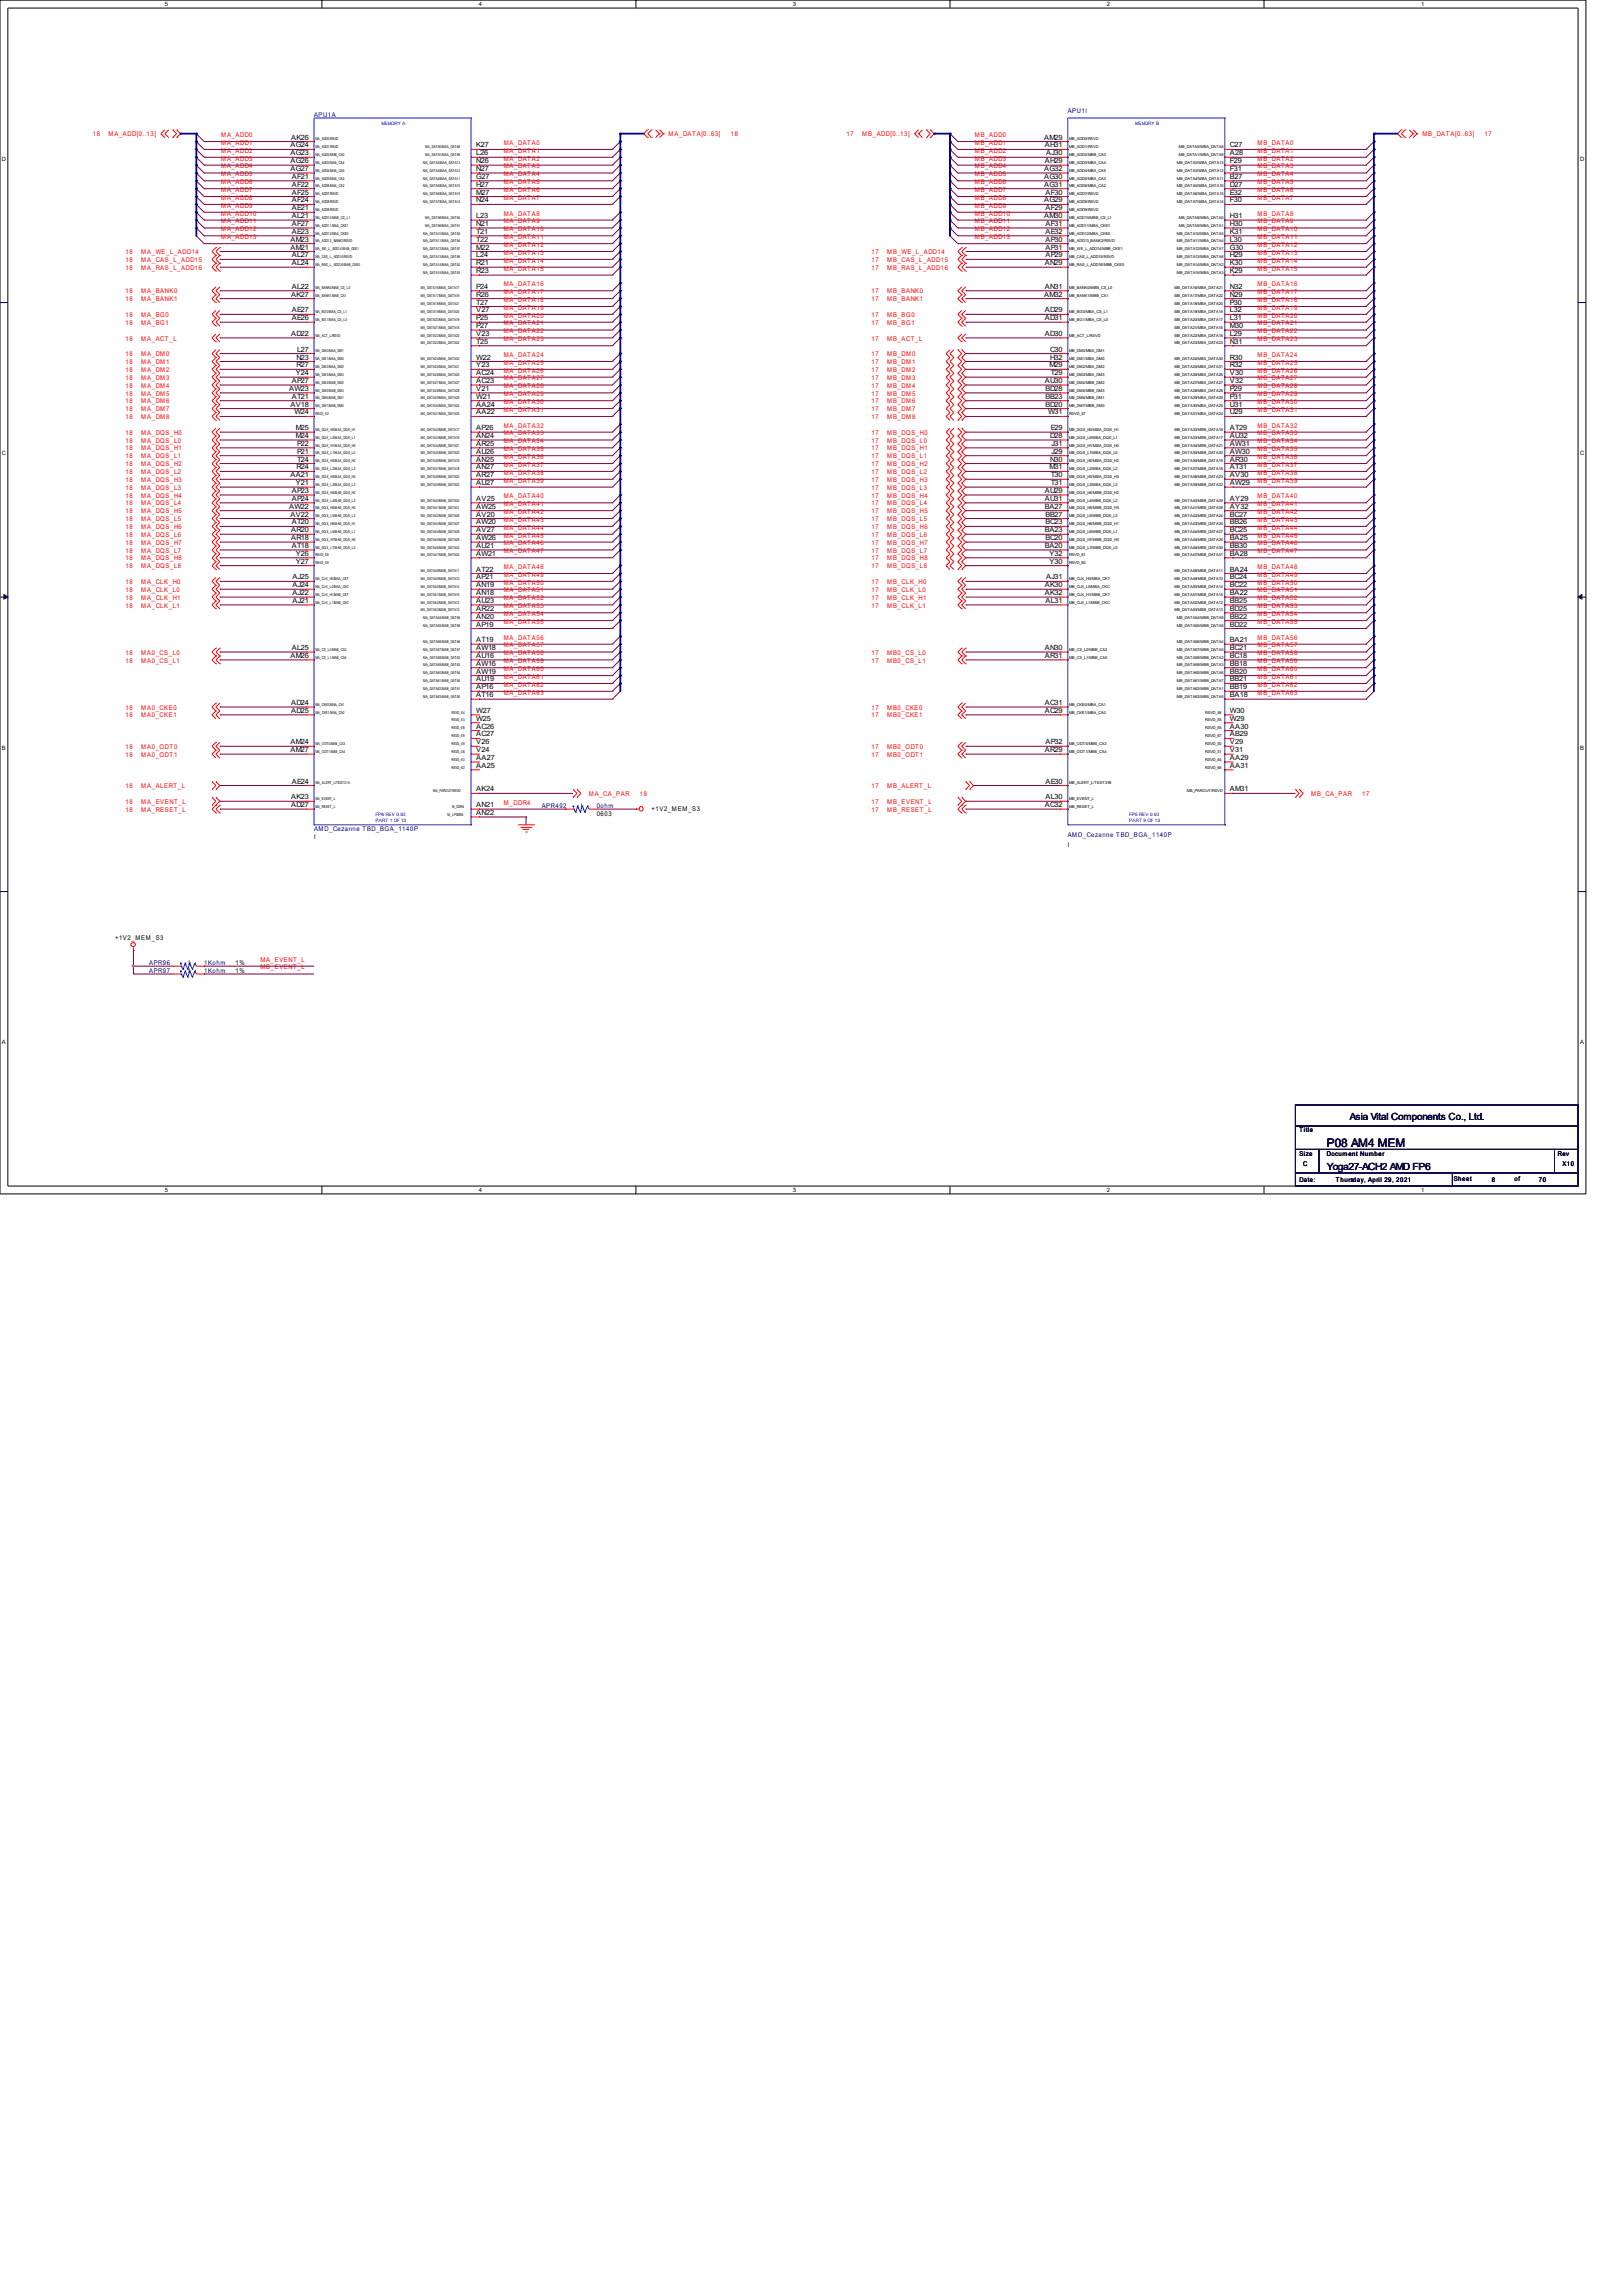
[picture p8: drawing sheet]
<svg xmlns="http://www.w3.org/2000/svg" width="210mm" height="297mm" viewBox="0 0 210 297" stroke-linecap="round" stroke-linejoin="round" font-family="sans-serif">
<defs><g id="words">
<text font-size="1.5" x="171.7" y="148.4">P08 AM4 MEM</text>
<g font-size="1.3">
<text x="174.7" y="144.9">Asia Vital Components Co., Ltd.</text>
<text x="171.7" y="151.4">Yoga27-ACH2 AMD FP6</text>
</g>
<g font-size=".9">
<text x="37.6" y="22.1">AG27</text>
<text x="37.6" y="21.1">AG26</text>
<text x="37.6" y="20.1">AG23</text>
<text x="37.6" y="19.1">AG24</text>
<text x="37.7" y="18.1">AK26</text>
<text x="37.8" y="23.1">AF21</text>
<text x="61.6" y="23.1">G27</text>
<text x="61.6" y="22.1">N27</text>
<text x="61.6" y="21.1">N26</text>
<text x="61.6" y="20.1">L26</text>
<text x="61.6" y="19.1">K27</text>
<text x="135.1" y="23.1">AG30</text>
<text x="135.1" y="22.1">AG32</text>
<text x="135.1" y="18.1">AM29</text>
<text x="135.2" y="21.1">AH29</text>
<text x="135.2" y="19.1">AH31</text>
<text x="135.4" y="20.1">AJ30</text>
<text x="159.2" y="23.1">B27</text>
<text x="159.2" y="22.1">F31</text>
<text x="159.2" y="21.1">F29</text>
<text x="159.2" y="20.1">A28</text>
<text x="159.2" y="19.1">C27</text>
<text x="37.8" y="29.2">AF27</text>
<text x="37.8" y="28.2">AL21</text>
<text x="37.8" y="27.2">AE21</text>
<text x="37.8" y="26.2">AF24</text>
<text x="37.8" y="25.2">AF25</text>
<text x="37.8" y="24.2">AF22</text>
<text x="61.6" y="29.2">N21</text>
<text x="61.6" y="28.2">L23</text>
<text x="61.6" y="26.2">N24</text>
<text x="61.6" y="25.2">M27</text>
<text x="61.6" y="24.2">H27</text>
<text x="135.1" y="28.2">AM30</text>
<text x="135.1" y="26.2">AG29</text>
<text x="135.1" y="24.2">AG31</text>
<text x="135.3" y="29.2">AF31</text>
<text x="135.3" y="27.2">AF29</text>
<text x="135.3" y="25.2">AF30</text>
<text x="159.2" y="29.2">H30</text>
<text x="159.2" y="28.2">H31</text>
<text x="159.2" y="26.2">F30</text>
<text x="159.2" y="25.2">E32</text>
<text x="159.2" y="24.2">D27</text>
<text x="37.6" y="32.3">AM21</text>
<text x="37.6" y="31.3">AM23</text>
<text x="37.8" y="34.3">AL24</text>
<text x="37.8" y="33.3">AL27</text>
<text x="37.8" y="30.3">AE23</text>
<text x="61.6" y="35.3">R23</text>
<text x="61.6" y="34.3">R21</text>
<text x="61.6" y="33.3">L24</text>
<text x="61.6" y="32.3">M22</text>
<text x="61.6" y="31.3">T22</text>
<text x="61.6" y="30.3">T21</text>
<text x="135.2" y="34.3">AN29</text>
<text x="135.3" y="33.3">AP29</text>
<text x="135.3" y="32.3">AP31</text>
<text x="135.3" y="31.3">AP30</text>
<text x="135.3" y="30.3">AE32</text>
<text x="159.2" y="35.3">K29</text>
<text x="159.2" y="34.3">K30</text>
<text x="159.2" y="33.3">H29</text>
<text x="159.2" y="32.3">G30</text>
<text x="159.2" y="31.3">L30</text>
<text x="159.2" y="30.3">K31</text>
<text x="37.7" y="38.4">AK27</text>
<text x="37.8" y="41.4">AE26</text>
<text x="37.8" y="40.4">AE27</text>
<text x="37.8" y="37.4">AL22</text>
<text x="61.6" y="41.4">P25</text>
<text x="61.6" y="40.4">V27</text>
<text x="61.6" y="39.4">T27</text>
<text x="61.6" y="38.4">R26</text>
<text x="61.6" y="37.4">P24</text>
<text x="135.1" y="38.4">AM32</text>
<text x="135.2" y="41.4">AD31</text>
<text x="135.2" y="40.4">AD29</text>
<text x="135.2" y="37.4">AN31</text>
<text x="159.2" y="41.4">L31</text>
<text x="159.2" y="40.4">L32</text>
<text x="159.2" y="39.4">P30</text>
<text x="159.2" y="38.4">N29</text>
<text x="159.2" y="37.4">N32</text>
<text x="37.7" y="43.5">AD22</text>
<text x="38.4" y="47.5">R27</text>
<text x="38.4" y="46.5">N23</text>
<text x="38.4" y="45.5">L27</text>
<text x="61.6" y="47.5">Y23</text>
<text x="61.6" y="46.5">W22</text>
<text x="61.6" y="44.5">T25</text>
<text x="61.6" y="43.5">V23</text>
<text x="61.6" y="42.4">P27</text>
<text x="135.2" y="43.5">AD30</text>
<text x="135.8" y="47.5">M29</text>
<text x="135.9" y="46.5">H32</text>
<text x="135.9" y="45.5">C30</text>
<text x="159.2" y="47.5">R32</text>
<text x="159.2" y="46.5">R30</text>
<text x="159.2" y="44.5">N31</text>
<text x="159.2" y="43.5">L29</text>
<text x="159.2" y="42.4">M30</text>
<text x="37.4" y="50.6">AW23</text>
<text x="37.6" y="52.6">AV18</text>
<text x="37.8" y="51.6">AT21</text>
<text x="37.8" y="49.6">AP27</text>
<text x="38.1" y="53.6">W24</text>
<text x="38.3" y="48.5">Y24</text>
<text x="61.6" y="53.6">AA22</text>
<text x="61.6" y="52.6">AA24</text>
<text x="61.6" y="51.6">W21</text>
<text x="61.6" y="50.6">V21</text>
<text x="61.6" y="49.6">AC23</text>
<text x="61.6" y="48.5">AC24</text>
<text x="135.2" y="49.6">AU30</text>
<text x="135.3" y="52.6">BD20</text>
<text x="135.3" y="51.6">BB23</text>
<text x="135.3" y="50.6">BD28</text>
<text x="135.6" y="53.6">W31</text>
<text x="136" y="48.5">T29</text>
<text x="159.2" y="53.6">U29</text>
<text x="159.2" y="52.6">U31</text>
<text x="159.2" y="51.6">P31</text>
<text x="159.2" y="50.6">P29</text>
<text x="159.2" y="49.6">V32</text>
<text x="159.2" y="48.5">V30</text>
<text x="38.3" y="56.7">M24</text>
<text x="38.3" y="55.7">M25</text>
<text x="38.4" y="59.7">T24</text>
<text x="38.4" y="58.7">P21</text>
<text x="38.4" y="57.7">P22</text>
<text x="61.6" y="59.7">AN25</text>
<text x="61.6" y="58.7">AU26</text>
<text x="61.6" y="57.7">AR25</text>
<text x="61.6" y="56.7">AN24</text>
<text x="61.6" y="55.7">AP26</text>
<text x="135.9" y="59.7">N30</text>
<text x="135.9" y="56.7">D28</text>
<text x="136" y="55.7">E29</text>
<text x="136.1" y="58.7">J29</text>
<text x="136.1" y="57.7">J31</text>
<text x="159.2" y="59.7">AR30</text>
<text x="159.2" y="58.7">AW30</text>
<text x="159.2" y="57.7">AW31</text>
<text x="159.2" y="56.7">AU32</text>
<text x="159.2" y="55.7">AT29</text>
<text x="37.4" y="65.8">AW22</text>
<text x="37.6" y="61.8">AA21</text>
<text x="37.8" y="64.8">AP24</text>
<text x="37.8" y="63.8">AP23</text>
<text x="38.3" y="62.8">Y21</text>
<text x="38.4" y="60.7">R24</text>
<text x="61.6" y="65.8">AW25</text>
<text x="61.6" y="64.8">AV25</text>
<text x="61.6" y="62.8">AU27</text>
<text x="61.6" y="61.8">AR27</text>
<text x="61.6" y="60.7">AN27</text>
<text x="135.2" y="65.8">BA27</text>
<text x="135.2" y="64.8">AU31</text>
<text x="135.2" y="63.8">AU29</text>
<text x="135.8" y="60.7">M31</text>
<text x="136" y="62.8">T31</text>
<text x="136" y="61.8">T30</text>
<text x="159.2" y="65.8">AY32</text>
<text x="159.2" y="64.8">AY29</text>
<text x="159.2" y="62.8">AW29</text>
<text x="159.2" y="61.8">AV30</text>
<text x="159.2" y="60.7">AT31</text>
<text x="37.6" y="66.8">AV22</text>
<text x="37.7" y="69.9">AR18</text>
<text x="37.7" y="68.9">AR20</text>
<text x="37.8" y="70.9">AT18</text>
<text x="37.8" y="67.8">AT20</text>
<text x="38.3" y="71.9">Y26</text>
<text x="61.6" y="71.9">AW21</text>
<text x="61.6" y="70.9">AU21</text>
<text x="61.6" y="69.9">AW26</text>
<text x="61.6" y="68.9">AV27</text>
<text x="61.6" y="67.8">AW20</text>
<text x="61.6" y="66.8">AV20</text>
<text x="135.2" y="70.9">BA20</text>
<text x="135.2" y="68.9">BA23</text>
<text x="135.3" y="69.9">BC20</text>
<text x="135.3" y="67.8">BC23</text>
<text x="135.3" y="66.8">BB27</text>
<text x="135.8" y="71.9">Y32</text>
<text x="159.2" y="71.9">BA28</text>
<text x="159.2" y="70.9">BB30</text>
<text x="159.2" y="69.9">BA25</text>
<text x="159.2" y="68.9">BC25</text>
<text x="159.2" y="67.8">BB26</text>
<text x="159.2" y="66.8">BC27</text>
<text x="37.8" y="77">AJ22</text>
<text x="37.8" y="76">AJ24</text>
<text x="37.8" y="75">AJ25</text>
<text x="38.3" y="72.9">Y27</text>
<text x="61.6" y="77">AN18</text>
<text x="61.6" y="76">AN19</text>
<text x="61.6" y="75">AP21</text>
<text x="61.6" y="73.9">AT22</text>
<text x="135.2" y="77">AK32</text>
<text x="135.2" y="76">AK30</text>
<text x="135.4" y="75">AJ31</text>
<text x="135.8" y="72.9">Y30</text>
<text x="159.2" y="77">BA22</text>
<text x="159.2" y="76">BC22</text>
<text x="159.2" y="75">BC24</text>
<text x="159.2" y="73.9">BA24</text>
<text x="37.8" y="78">AJ21</text>
<text x="61.6" y="83.1">AT19</text>
<text x="61.6" y="81.1">AP19</text>
<text x="61.6" y="80">AN20</text>
<text x="61.6" y="79">AR22</text>
<text x="61.6" y="78">AU23</text>
<text x="135.3" y="78">AL31</text>
<text x="159.2" y="83.1">BA21</text>
<text x="159.2" y="81.1">BD22</text>
<text x="159.2" y="80">BB22</text>
<text x="159.2" y="79">BD25</text>
<text x="159.2" y="78">BB25</text>
<text x="37.6" y="85.1">AM26</text>
<text x="37.8" y="84.1">AL25</text>
<text x="61.6" y="89.2">AP16</text>
<text x="61.6" y="88.2">AU19</text>
<text x="61.6" y="87.2">AW19</text>
<text x="61.6" y="86.1">AW16</text>
<text x="61.6" y="85.1">AU16</text>
<text x="61.6" y="84.1">AW18</text>
<text x="135.2" y="85.1">AR31</text>
<text x="135.2" y="84.1">AN30</text>
<text x="159.2" y="89.2">BB19</text>
<text x="159.2" y="88.2">BB21</text>
<text x="159.2" y="87.2">BB20</text>
<text x="159.2" y="86.1">BB18</text>
<text x="159.2" y="85.1">BC18</text>
<text x="159.2" y="84.1">BC21</text>
<text x="37.7" y="92.2">AD25</text>
<text x="37.7" y="91.2">AD24</text>
<text x="61.6" y="95.3">AC27</text>
<text x="61.6" y="94.3">AC26</text>
<text x="61.6" y="93.2">W25</text>
<text x="61.6" y="92.2">W27</text>
<text x="61.6" y="90.2">AT16</text>
<text x="135.2" y="92.2">AC29</text>
<text x="135.2" y="91.2">AC31</text>
<text x="159.2" y="95.3">AB29</text>
<text x="159.2" y="94.3">AA30</text>
<text x="159.2" y="93.2">W29</text>
<text x="159.2" y="92.2">W30</text>
<text x="159.2" y="90.2">BA18</text>
<text x="37.6" y="97.3">AM27</text>
<text x="37.6" y="96.3">AM24</text>
<text x="37.8" y="101.4">AE24</text>
<text x="61.6" y="99.3">AA25</text>
<text x="61.6" y="98.3">AA27</text>
<text x="61.6" y="97.3">V24</text>
<text x="61.6" y="96.3">V26</text>
<text x="135.2" y="97.3">AR29</text>
<text x="135.3" y="101.4">AE30</text>
<text x="135.3" y="96.3">AP32</text>
<text x="159.2" y="99.3">AA31</text>
<text x="159.2" y="98.3">AA29</text>
<text x="159.2" y="97.3">V31</text>
<text x="159.2" y="96.3">V29</text>
<text x="37.7" y="104.4">AD27</text>
<text x="37.7" y="103.4">AK23</text>
<text x="61.6" y="105.4">AN22</text>
<text x="61.6" y="104.4">AN21</text>
<text x="61.6" y="102.4">AK24</text>
<text x="135.2" y="104.4">AC32</text>
<text x="135.3" y="103.4">AL30</text>
<text x="159.2" y="102.4">AM31</text>
</g>
<g font-size=".8">
<text x="21.3" y=".8">5</text>
<text x="62" y=".8">4</text>
<text x="102.6" y=".8">3</text>
<text x="143.3" y=".8">2</text>
<text x="183.9" y=".8">1</text>
<text x=".3" y="20.8">D</text>
<text x="204.5" y="20.8">D</text>
<text x=".3" y="58.9">C</text>
<text x="204.5" y="58.9">C</text>
<text x=".3" y="97">B</text>
<text x="204.5" y="97">B</text>
<text x="75.2" y="104.5">I</text>
<text x="77.2" y="105.5">0603</text>
<text x="84.3" y="104.9">+1V2_MEM_S3</text>
<text x="40.6" y="108.6">I</text>
<text x="138.2" y="109.6">I</text>
<text x="14.9" y="121.6">+1V2_MEM_S3</text>
<text x="24.4" y="124.8">I</text>
<text x="24.4" y="125.8">I</text>
<text x="30.5" y="124.8">1%</text>
<text x="30.5" y="125.8">1%</text>
<text x=".3" y="135.1">A</text>
<text x="204.5" y="135.1">A</text>
<text x="168.1" y="146.5">Title</text>
<text x="168.1" y="149.5">Size</text>
<text x="171.7" y="149.5">Document Number</text>
<text x="201.6" y="149.5">Rev</text>
<text x="21.3" y="154.2">5</text>
<text x="62" y="154.2">4</text>
<text x="102.6" y="154.2">3</text>
<text x="143.3" y="154.2">2</text>
<text x="168.1" y="152.9">Date:</text>
<text x="168.7" y="150.9">C</text>
<text x="172.9" y="152.9">Thursday, April 29, 2021</text>
<text x="183.9" y="154.2">1</text>
<text x="188.1" y="152.9">Sheet</text>
<text x="193" y="152.9">8</text>
<text x="196" y="152.9">of</text>
<text x="199.1" y="152.9">70</text>
<text x="202.2" y="150.9">X10</text>
</g>
<g font-size=".8" fill="#f00">
<text x="12" y="17.6">18</text>
<text x="14.1" y="17.6">MA_ADD[0..13]</text>
<text x="28.6" y="17.7">MA_ADD0</text>
<text x="86.5" y="17.6">MA_DATA[0..63]</text>
<text x="94.6" y="17.6">18</text>
<text x="109.6" y="17.6">17</text>
<text x="111.6" y="17.6">MB_ADD[0..13]</text>
<text x="126.2" y="17.7">MB_ADD0</text>
<text x="184.1" y="17.6">MB_DATA[0..63]</text>
<text x="192.1" y="17.6">17</text>
<text x="28.6" y="19.8">MA_ADD2</text>
<text x="28.6" y="22.8">MA_ADD5</text>
<text x="28.6" y="21.8">MA_ADD4</text>
<text x="28.6" y="23.8">MA_ADD6</text>
<text x="28.6" y="18.7">MA_ADD1</text>
<text x="28.6" y="20.8">MA_ADD3</text>
<text x="65.2" y="20.8">MA_DATA2</text>
<text x="65.2" y="21.8">MA_DATA3</text>
<text x="65.2" y="22.8">MA_DATA4</text>
<text x="65.2" y="23.8">MA_DATA5</text>
<text x="65.2" y="18.7">MA_DATA0</text>
<text x="65.2" y="19.8">MA_DATA1</text>
<text x="126.2" y="19.8">MB_ADD2</text>
<text x="126.2" y="22.8">MB_ADD5</text>
<text x="126.2" y="21.8">MB_ADD4</text>
<text x="126.2" y="23.8">MB_ADD6</text>
<text x="126.2" y="18.7">MB_ADD1</text>
<text x="126.2" y="20.8">MB_ADD3</text>
<text x="162.7" y="20.8">MB_DATA2</text>
<text x="162.7" y="21.8">MB_DATA3</text>
<text x="162.7" y="22.8">MB_DATA4</text>
<text x="162.7" y="23.8">MB_DATA5</text>
<text x="162.7" y="18.7">MB_DATA0</text>
<text x="162.7" y="19.8">MB_DATA1</text>
<text x="28.6" y="28.9">MA_ADD11</text>
<text x="28.6" y="29.9">MA_ADD12</text>
<text x="28.6" y="26.9">MA_ADD9</text>
<text x="28.6" y="24.8">MA_ADD7</text>
<text x="28.6" y="25.9">MA_ADD8</text>
<text x="28.6" y="27.9">MA_ADD10</text>
<text x="65.2" y="27.9">MA_DATA8</text>
<text x="65.2" y="28.9">MA_DATA9</text>
<text x="65.2" y="29.9">MA_DATA10</text>
<text x="65.2" y="24.8">MA_DATA6</text>
<text x="65.2" y="25.9">MA_DATA7</text>
<text x="126.2" y="28.9">MB_ADD11</text>
<text x="126.2" y="29.9">MB_ADD12</text>
<text x="126.2" y="26.9">MB_ADD9</text>
<text x="126.2" y="24.8">MB_ADD7</text>
<text x="126.2" y="25.9">MB_ADD8</text>
<text x="126.2" y="27.9">MB_ADD10</text>
<text x="162.7" y="27.9">MB_DATA8</text>
<text x="162.7" y="28.9">MB_DATA9</text>
<text x="162.7" y="29.9">MB_DATA10</text>
<text x="162.7" y="24.8">MB_DATA6</text>
<text x="162.7" y="25.9">MB_DATA7</text>
<text x="16.3" y="33.9">18</text>
<text x="16.3" y="34.9">18</text>
<text x="16.3" y="32.9">18</text>
<text x="18.3" y="33.9">MA_CAS_L_ADD15</text>
<text x="18.3" y="34.9">MA_RAS_L_ADD16</text>
<text x="18.3" y="32.9">MA_WE_L_ADD14</text>
<text x="28.6" y="30.9">MA_ADD13</text>
<text x="65.2" y="30.9">MA_DATA11</text>
<text x="65.2" y="31.9">MA_DATA12</text>
<text x="65.2" y="33">MA_DATA13</text>
<text x="65.2" y="34">MA_DATA14</text>
<text x="65.2" y="35">MA_DATA15</text>
<text x="112.8" y="34.9">17</text>
<text x="112.8" y="32.9">17</text>
<text x="112.8" y="33.9">17</text>
<text x="114.8" y="34.9">MB_RAS_L_ADD16</text>
<text x="114.8" y="32.9">MB_WE_L_ADD14</text>
<text x="114.8" y="33.9">MB_CAS_L_ADD15</text>
<text x="126.2" y="30.9">MB_ADD13</text>
<text x="162.7" y="30.9">MB_DATA11</text>
<text x="162.7" y="31.9">MB_DATA12</text>
<text x="162.7" y="33">MB_DATA13</text>
<text x="162.7" y="34">MB_DATA14</text>
<text x="162.7" y="35">MB_DATA15</text>
<text x="16.3" y="38">18</text>
<text x="16.3" y="39">18</text>
<text x="16.3" y="41">18</text>
<text x="18.3" y="38">MA_BANK0</text>
<text x="18.3" y="39">MA_BANK1</text>
<text x="18.3" y="41">MA_BG0</text>
<text x="65.2" y="37">MA_DATA16</text>
<text x="65.2" y="38">MA_DATA17</text>
<text x="65.2" y="39.1">MA_DATA18</text>
<text x="65.2" y="40.1">MA_DATA19</text>
<text x="65.2" y="41.1">MA_DATA20</text>
<text x="112.8" y="41">17</text>
<text x="112.8" y="38">17</text>
<text x="112.8" y="39">17</text>
<text x="114.8" y="41">MB_BG0</text>
<text x="114.8" y="38">MB_BANK0</text>
<text x="114.8" y="39">MB_BANK1</text>
<text x="162.7" y="37">MB_DATA16</text>
<text x="162.7" y="38">MB_DATA17</text>
<text x="162.7" y="39.1">MB_DATA18</text>
<text x="162.7" y="40.1">MB_DATA19</text>
<text x="162.7" y="41.1">MB_DATA20</text>
<text x="16.3" y="42">18</text>
<text x="16.3" y="44.1">18</text>
<text x="16.3" y="46.1">18</text>
<text x="16.3" y="47.1">18</text>
<text x="18.3" y="42">MA_BG1</text>
<text x="18.3" y="44.1">MA_ACT_L</text>
<text x="18.3" y="46.1">MA_DM0</text>
<text x="18.3" y="47.1">MA_DM1</text>
<text x="65.2" y="46.2">MA_DATA24</text>
<text x="65.2" y="47.2">MA_DATA25</text>
<text x="65.2" y="42.1">MA_DATA21</text>
<text x="65.2" y="43.1">MA_DATA22</text>
<text x="65.2" y="44.1">MA_DATA23</text>
<text x="112.8" y="47.1">17</text>
<text x="112.8" y="46.1">17</text>
<text x="112.8" y="42">17</text>
<text x="112.8" y="44.1">17</text>
<text x="114.8" y="47.1">MB_DM1</text>
<text x="114.8" y="46.1">MB_DM0</text>
<text x="114.8" y="42">MB_BG1</text>
<text x="114.8" y="44.1">MB_ACT_L</text>
<text x="162.7" y="46.2">MB_DATA24</text>
<text x="162.7" y="47.2">MB_DATA25</text>
<text x="162.7" y="42.1">MB_DATA21</text>
<text x="162.7" y="43.1">MB_DATA22</text>
<text x="162.7" y="44.1">MB_DATA23</text>
<text x="16.3" y="48.1">18</text>
<text x="16.3" y="53.2">18</text>
<text x="16.3" y="49.1">18</text>
<text x="16.3" y="50.2">18</text>
<text x="16.3" y="51.2">18</text>
<text x="16.3" y="52.2">18</text>
<text x="18.3" y="48.1">MA_DM2</text>
<text x="18.3" y="53.2">MA_DM7</text>
<text x="18.3" y="49.1">MA_DM3</text>
<text x="18.3" y="50.2">MA_DM4</text>
<text x="18.3" y="51.2">MA_DM5</text>
<text x="18.3" y="52.2">MA_DM6</text>
<text x="65.2" y="48.2">MA_DATA26</text>
<text x="65.2" y="49.2">MA_DATA27</text>
<text x="65.2" y="50.2">MA_DATA28</text>
<text x="65.2" y="51.3">MA_DATA29</text>
<text x="65.2" y="52.3">MA_DATA30</text>
<text x="65.2" y="53.3">MA_DATA31</text>
<text x="112.8" y="49.1">17</text>
<text x="112.8" y="48.1">17</text>
<text x="112.8" y="51.2">17</text>
<text x="112.8" y="50.2">17</text>
<text x="112.8" y="52.2">17</text>
<text x="112.8" y="53.2">17</text>
<text x="114.8" y="49.1">MB_DM3</text>
<text x="114.8" y="48.1">MB_DM2</text>
<text x="114.8" y="51.2">MB_DM5</text>
<text x="114.8" y="50.2">MB_DM4</text>
<text x="114.8" y="52.2">MB_DM6</text>
<text x="114.8" y="53.2">MB_DM7</text>
<text x="162.7" y="48.2">MB_DATA26</text>
<text x="162.7" y="49.2">MB_DATA27</text>
<text x="162.7" y="50.2">MB_DATA28</text>
<text x="162.7" y="51.3">MB_DATA29</text>
<text x="162.7" y="52.3">MB_DATA30</text>
<text x="162.7" y="53.3">MB_DATA31</text>
<text x="16.3" y="56.2">18</text>
<text x="16.3" y="57.3">18</text>
<text x="16.3" y="58.3">18</text>
<text x="16.3" y="59.3">18</text>
<text x="16.3" y="54.2">18</text>
<text x="18.3" y="56.2">MA_DQS_H0</text>
<text x="18.3" y="57.3">MA_DQS_L0</text>
<text x="18.3" y="58.3">MA_DQS_H1</text>
<text x="18.3" y="59.3">MA_DQS_L1</text>
<text x="18.3" y="54.2">MA_DM8</text>
<text x="65.2" y="55.3">MA_DATA32</text>
<text x="65.2" y="56.3">MA_DATA33</text>
<text x="65.2" y="57.3">MA_DATA34</text>
<text x="65.2" y="58.4">MA_DATA35</text>
<text x="65.2" y="59.4">MA_DATA36</text>
<text x="112.8" y="54.2">17</text>
<text x="112.8" y="59.3">17</text>
<text x="112.8" y="57.3">17</text>
<text x="112.8" y="56.2">17</text>
<text x="112.8" y="58.3">17</text>
<text x="114.8" y="54.2">MB_DM8</text>
<text x="114.8" y="59.3">MB_DQS_L1</text>
<text x="114.8" y="57.3">MB_DQS_L0</text>
<text x="114.8" y="56.2">MB_DQS_H0</text>
<text x="114.8" y="58.3">MB_DQS_H1</text>
<text x="162.7" y="55.3">MB_DATA32</text>
<text x="162.7" y="56.3">MB_DATA33</text>
<text x="162.7" y="57.3">MB_DATA34</text>
<text x="162.7" y="58.4">MB_DATA35</text>
<text x="162.7" y="59.4">MB_DATA36</text>
<text x="16.3" y="60.3">18</text>
<text x="16.3" y="61.3">18</text>
<text x="16.3" y="62.3">18</text>
<text x="16.3" y="63.4">18</text>
<text x="16.3" y="64.4">18</text>
<text x="16.3" y="65.4">18</text>
<text x="18.3" y="60.3">MA_DQS_H2</text>
<text x="18.3" y="61.3">MA_DQS_L2</text>
<text x="18.3" y="62.3">MA_DQS_H3</text>
<text x="18.3" y="63.4">MA_DQS_L3</text>
<text x="18.3" y="64.4">MA_DQS_H4</text>
<text x="18.3" y="65.4">MA_DQS_L4</text>
<text x="65.2" y="60.4">MA_DATA37</text>
<text x="65.2" y="61.4">MA_DATA38</text>
<text x="65.2" y="62.4">MA_DATA39</text>
<text x="65.2" y="64.5">MA_DATA40</text>
<text x="65.2" y="65.5">MA_DATA41</text>
<text x="112.8" y="61.3">17</text>
<text x="112.8" y="60.3">17</text>
<text x="112.8" y="63.4">17</text>
<text x="112.8" y="62.3">17</text>
<text x="112.8" y="64.4">17</text>
<text x="112.8" y="65.4">17</text>
<text x="114.8" y="61.3">MB_DQS_L2</text>
<text x="114.8" y="60.3">MB_DQS_H2</text>
<text x="114.8" y="63.4">MB_DQS_L3</text>
<text x="114.8" y="62.3">MB_DQS_H3</text>
<text x="114.8" y="64.4">MB_DQS_H4</text>
<text x="114.8" y="65.4">MB_DQS_L4</text>
<text x="162.7" y="60.4">MB_DATA37</text>
<text x="162.7" y="61.4">MB_DATA38</text>
<text x="162.7" y="62.4">MB_DATA39</text>
<text x="162.7" y="64.5">MB_DATA40</text>
<text x="162.7" y="65.5">MB_DATA41</text>
<text x="16.3" y="66.4">18</text>
<text x="16.3" y="67.4">18</text>
<text x="16.3" y="68.4">18</text>
<text x="16.3" y="69.5">18</text>
<text x="16.3" y="70.5">18</text>
<text x="16.3" y="71.5">18</text>
<text x="18.3" y="66.4">MA_DQS_H5</text>
<text x="18.3" y="67.4">MA_DQS_L5</text>
<text x="18.3" y="68.4">MA_DQS_H6</text>
<text x="18.3" y="69.5">MA_DQS_L6</text>
<text x="18.3" y="70.5">MA_DQS_H7</text>
<text x="18.3" y="71.5">MA_DQS_L7</text>
<text x="65.2" y="66.5">MA_DATA42</text>
<text x="65.2" y="67.5">MA_DATA43</text>
<text x="65.2" y="68.5">MA_DATA44</text>
<text x="65.2" y="69.5">MA_DATA45</text>
<text x="65.2" y="70.6">MA_DATA46</text>
<text x="65.2" y="71.6">MA_DATA47</text>
<text x="112.8" y="66.4">17</text>
<text x="112.8" y="67.4">17</text>
<text x="112.8" y="69.5">17</text>
<text x="112.8" y="68.4">17</text>
<text x="112.8" y="71.5">17</text>
<text x="112.8" y="70.5">17</text>
<text x="114.8" y="66.4">MB_DQS_H5</text>
<text x="114.8" y="67.4">MB_DQS_L5</text>
<text x="114.8" y="69.5">MB_DQS_L6</text>
<text x="114.8" y="68.4">MB_DQS_H6</text>
<text x="114.8" y="71.5">MB_DQS_L7</text>
<text x="114.8" y="70.5">MB_DQS_H7</text>
<text x="162.7" y="66.5">MB_DATA42</text>
<text x="162.7" y="67.5">MB_DATA43</text>
<text x="162.7" y="68.5">MB_DATA44</text>
<text x="162.7" y="69.5">MB_DATA45</text>
<text x="162.7" y="70.6">MB_DATA46</text>
<text x="162.7" y="71.6">MB_DATA47</text>
<text x="16.3" y="75.6">18</text>
<text x="16.3" y="76.6">18</text>
<text x="16.3" y="77.6">18</text>
<text x="16.3" y="72.5">18</text>
<text x="16.3" y="73.5">18</text>
<text x="18.3" y="75.6">MA_CLK_H0</text>
<text x="18.3" y="76.6">MA_CLK_L0</text>
<text x="18.3" y="77.6">MA_CLK_H1</text>
<text x="18.3" y="72.5">MA_DQS_H8</text>
<text x="18.3" y="73.5">MA_DQS_L8</text>
<text x="65.2" y="73.6">MA_DATA48</text>
<text x="65.2" y="74.6">MA_DATA49</text>
<text x="65.2" y="75.6">MA_DATA50</text>
<text x="65.2" y="76.7">MA_DATA51</text>
<text x="65.2" y="77.7">MA_DATA52</text>
<text x="112.8" y="73.5">17</text>
<text x="112.8" y="72.5">17</text>
<text x="112.8" y="77.6">17</text>
<text x="112.8" y="75.6">17</text>
<text x="112.8" y="76.6">17</text>
<text x="114.8" y="73.5">MB_DQS_L8</text>
<text x="114.8" y="72.5">MB_DQS_H8</text>
<text x="114.8" y="77.6">MB_CLK_H1</text>
<text x="114.8" y="75.6">MB_CLK_H0</text>
<text x="114.8" y="76.6">MB_CLK_L0</text>
<text x="162.7" y="73.6">MB_DATA48</text>
<text x="162.7" y="74.6">MB_DATA49</text>
<text x="162.7" y="75.6">MB_DATA50</text>
<text x="162.7" y="76.7">MB_DATA51</text>
<text x="162.7" y="77.7">MB_DATA52</text>
<text x="16.3" y="78.6">18</text>
<text x="18.3" y="78.6">MA_CLK_L1</text>
<text x="65.2" y="78.7">MA_DATA53</text>
<text x="65.2" y="79.7">MA_DATA54</text>
<text x="65.2" y="80.7">MA_DATA55</text>
<text x="65.2" y="82.7">MA_DATA56</text>
<text x="65.2" y="83.8">MA_DATA57</text>
<text x="112.8" y="78.6">17</text>
<text x="114.8" y="78.6">MB_CLK_L1</text>
<text x="162.7" y="78.7">MB_DATA53</text>
<text x="162.7" y="79.7">MB_DATA54</text>
<text x="162.7" y="80.7">MB_DATA55</text>
<text x="162.7" y="82.7">MB_DATA56</text>
<text x="162.7" y="83.8">MB_DATA57</text>
<text x="16.3" y="84.7">18</text>
<text x="16.3" y="85.7">18</text>
<text x="18.3" y="84.7">MA0_CS_L0</text>
<text x="18.3" y="85.7">MA0_CS_L1</text>
<text x="65.2" y="85.8">MA_DATA59</text>
<text x="65.2" y="86.8">MA_DATA60</text>
<text x="65.2" y="87.8">MA_DATA61</text>
<text x="65.2" y="88.8">MA_DATA62</text>
<text x="65.2" y="89.9">MA_DATA63</text>
<text x="65.2" y="84.8">MA_DATA58</text>
<text x="112.8" y="84.7">17</text>
<text x="112.8" y="85.7">17</text>
<text x="114.8" y="84.7">MB0_CS_L0</text>
<text x="114.8" y="85.7">MB0_CS_L1</text>
<text x="162.7" y="85.8">MB_DATA59</text>
<text x="162.7" y="86.8">MB_DATA60</text>
<text x="162.7" y="87.8">MB_DATA61</text>
<text x="162.7" y="88.8">MB_DATA62</text>
<text x="162.7" y="89.9">MB_DATA63</text>
<text x="162.7" y="84.8">MB_DATA58</text>
<text x="16.3" y="91.8">18</text>
<text x="16.3" y="92.8">18</text>
<text x="18.3" y="91.8">MA0_CKE0</text>
<text x="18.3" y="92.8">MA0_CKE1</text>
<text x="112.8" y="92.8">17</text>
<text x="112.8" y="91.8">17</text>
<text x="114.8" y="92.8">MB0_CKE1</text>
<text x="114.8" y="91.8">MB0_CKE0</text>
<text x="16.3" y="96.9">18</text>
<text x="16.3" y="97.9">18</text>
<text x="16.3" y="102">18</text>
<text x="18.3" y="96.9">MA0_ODT0</text>
<text x="18.3" y="97.9">MA0_ODT1</text>
<text x="18.3" y="102">MA_ALERT_L</text>
<text x="112.8" y="96.9">17</text>
<text x="112.8" y="97.9">17</text>
<text x="112.8" y="102">17</text>
<text x="114.8" y="96.9">MB0_ODT0</text>
<text x="114.8" y="97.9">MB0_ODT1</text>
<text x="114.8" y="102">MB_ALERT_L</text>
<text x="16.3" y="105">18</text>
<text x="16.3" y="104">18</text>
<text x="18.3" y="105">MA_RESET_L</text>
<text x="18.3" y="104">MA_EVENT_L</text>
<text x="65.2" y="104.1">M_DDR4</text>
<text x="76.2" y="103">MA_CA_PAR</text>
<text x="82.8" y="103">18</text>
<text x="112.8" y="105">17</text>
<text x="112.8" y="104">17</text>
<text x="114.8" y="105">MB_RESET_L</text>
<text x="114.8" y="104">MB_EVENT_L</text>
<text x="169.7" y="103">MB_CA_PAR</text>
<text x="176.3" y="103">17</text>
<text x="33.7" y="125.4">MB_EVENT_L</text>
<text x="33.7" y="124.4">MA_EVENT_L</text>
</g>
<g font-size=".8" fill="#000080">
<text x="40.6" y="15.1">APU1A</text>
<text x="138.2" y="14.6">APU1I</text>
<text x="40.6" y="107.6">AMD_Cezanne TBD_BGA_1140P</text>
<text x="70.1" y="104.5">APR492</text>
<text x="77.2" y="104.5">0ohm</text>
<text x="138.2" y="108.2">AMD_Cezanne TBD_BGA_1140P</text>
<text x="19.3" y="124.8">APR96</text>
<text x="19.3" y="125.8">APR97</text>
<text x="26.4" y="124.8">1Kohm</text>
<text x="26.4" y="125.8">1Kohm</text>
</g>
<g font-size=".6" fill="#00f">
<text x="49.4" y="16.2">MEMORY A</text>
<text x="146.9" y="16.2">MEMORY B</text>
<text x="48.6" y="106.4">PART 1 OF 13</text>
<text x="48.6" y="105.6">FP6 REV 0.92</text>
<text x="146.1" y="106.4">PART 9 OF 13</text>
<text x="146.1" y="105.6">FP6 REV 0.92</text>
</g>
<g font-size=".5">
<text x="40.8" y="23.2">MA_ADD5/MAA_CA3</text>
<text x="40.8" y="22.2">MA_ADD4/MAA_CA5</text>
<text x="40.8" y="21.2">MA_ADD3/MAA_CA4</text>
<text x="40.8" y="20.2">MA_ADD2/MAB_CA0</text>
<text x="40.8" y="19.2">MA_ADD1/RSVD</text>
<text x="40.8" y="18.1">MA_ADD0/RSVD</text>
<text x="54.8" y="23.2">MA_DATA4/MAA_DATA11</text>
<text x="54.8" y="22.2">MA_DATA3/MAA_DATA12</text>
<text x="54.8" y="21.2">MA_DATA2/MAA_DATA13</text>
<text x="55" y="20.2">MA_DATA1/MAA_DATA9</text>
<text x="55" y="19.2">MA_DATA0/MAA_DATA8</text>
<text x="138.3" y="23.2">MB_ADD5/MBA_CA3</text>
<text x="138.3" y="22.2">MB_ADD4/MBA_CA5</text>
<text x="138.3" y="21.2">MB_ADD3/MBA_CA4</text>
<text x="138.3" y="20.2">MB_ADD2/MBB_CA0</text>
<text x="138.3" y="19.2">MB_ADD1/RSVD</text>
<text x="138.3" y="18.1">MB_ADD0/RSVD</text>
<text x="152.3" y="23.2">MB_DATA4/MBA_DATA11</text>
<text x="152.3" y="22.2">MB_DATA3/MBA_DATA12</text>
<text x="152.3" y="21.2">MB_DATA2/MBA_DATA13</text>
<text x="152.6" y="20.2">MB_DATA1/MBA_DATA9</text>
<text x="152.6" y="19.2">MB_DATA0/MBA_DATA8</text>
<text x="40.8" y="29.3">MA_ADD11/MAA_CKE1</text>
<text x="40.8" y="28.3">MA_ADD10/MAB_CS_L1</text>
<text x="40.8" y="27.3">MA_ADD9/RSVD</text>
<text x="40.8" y="26.3">MA_ADD8/RSVD</text>
<text x="40.8" y="25.3">MA_ADD7/RSVD</text>
<text x="40.8" y="24.2">MA_ADD6/MAA_CA2</text>
<text x="54.8" y="26.3">MA_DATA7/MAA_DATA14</text>
<text x="54.8" y="25.3">MA_DATA6/MAA_DATA15</text>
<text x="54.8" y="24.2">MA_DATA5/MAA_DATA10</text>
<text x="55" y="29.3">MA_DATA9/MAA_DATA1</text>
<text x="55" y="28.3">MA_DATA8/MAA_DATA0</text>
<text x="138.3" y="29.3">MB_ADD11/MBA_CKE1</text>
<text x="138.3" y="28.3">MB_ADD10/MBB_CS_L1</text>
<text x="138.3" y="27.3">MB_ADD9/RSVD</text>
<text x="138.3" y="26.3">MB_ADD8/RSVD</text>
<text x="138.3" y="25.3">MB_ADD7/RSVD</text>
<text x="138.3" y="24.2">MB_ADD6/MBA_CA2</text>
<text x="152.3" y="26.3">MB_DATA7/MBA_DATA14</text>
<text x="152.3" y="25.3">MB_DATA6/MBA_DATA15</text>
<text x="152.3" y="24.2">MB_DATA5/MBA_DATA10</text>
<text x="152.6" y="29.3">MB_DATA9/MBA_DATA1</text>
<text x="152.6" y="28.3">MB_DATA8/MBA_DATA0</text>
<text x="40.8" y="34.4">MA_RAS_L_ADD16/MAB_CKE0</text>
<text x="40.8" y="33.4">MA_CAS_L_ADD15/RSVD</text>
<text x="40.8" y="32.4">MA_WE_L_ADD14/MAB_CKE1</text>
<text x="40.8" y="31.4">MA_ADD13_BANK2/RSVD</text>
<text x="40.8" y="30.3">MA_ADD12/MAA_CKE0</text>
<text x="54.8" y="35.4">MA_DATA15/MAA_DATA3</text>
<text x="54.8" y="34.4">MA_DATA14/MAA_DATA2</text>
<text x="54.8" y="33.4">MA_DATA13/MAA_DATA6</text>
<text x="54.8" y="32.4">MA_DATA12/MAA_DATA7</text>
<text x="54.8" y="31.4">MA_DATA11/MAA_DATA4</text>
<text x="54.8" y="30.3">MA_DATA10/MAA_DATA5</text>
<text x="138.3" y="34.4">MB_RAS_L_ADD16/MBB_CKE0</text>
<text x="138.3" y="33.4">MB_CAS_L_ADD15/RSVD</text>
<text x="138.3" y="32.4">MB_WE_L_ADD14/MBB_CKE1</text>
<text x="138.3" y="31.4">MB_ADD13_BANK2/RSVD</text>
<text x="138.3" y="30.3">MB_ADD12/MBA_CKE0</text>
<text x="152.3" y="35.4">MB_DATA15/MBA_DATA3</text>
<text x="152.3" y="34.4">MB_DATA14/MBA_DATA2</text>
<text x="152.3" y="33.4">MB_DATA13/MBA_DATA6</text>
<text x="152.3" y="32.4">MB_DATA12/MBA_DATA7</text>
<text x="152.3" y="31.4">MB_DATA11/MBA_DATA4</text>
<text x="152.3" y="30.3">MB_DATA10/MBA_DATA5</text>
<text x="40.8" y="41.5">MA_BG1/MAA_CS_L0</text>
<text x="40.8" y="40.5">MA_BG0/MAA_CS_L1</text>
<text x="40.8" y="38.5">MA_BANK1/MAB_CA1</text>
<text x="40.8" y="37.5">MA_BANK0/MAB_CS_L0</text>
<text x="54.4" y="41.5">MA_DATA20/MAA_DATA19</text>
<text x="54.4" y="40.5">MA_DATA19/MAA_DATA20</text>
<text x="54.4" y="39.5">MA_DATA18/MAA_DATA21</text>
<text x="54.4" y="38.5">MA_DATA17/MAA_DATA16</text>
<text x="54.4" y="37.5">MA_DATA16/MAA_DATA17</text>
<text x="138.3" y="41.5">MB_BG1/MBA_CS_L0</text>
<text x="138.3" y="40.5">MB_BG0/MBA_CS_L1</text>
<text x="138.3" y="38.5">MB_BANK1/MBB_CA1</text>
<text x="138.3" y="37.5">MB_BANK0/MBB_CS_L0</text>
<text x="152" y="41.5">MB_DATA20/MBA_DATA17</text>
<text x="152" y="40.5">MB_DATA19/MBA_DATA19</text>
<text x="152" y="39.5">MB_DATA18/MBA_DATA20</text>
<text x="152" y="38.5">MB_DATA17/MBA_DATA22</text>
<text x="152" y="37.5">MB_DATA16/MBA_DATA21</text>
<text x="40.8" y="47.6">MA_DM2/MAA_DM2</text>
<text x="40.8" y="46.6">MA_DM1/MAA_DM0</text>
<text x="40.8" y="45.6">MA_DM0/MAA_DM1</text>
<text x="40.8" y="43.5">MA_ACT_L/RSVD</text>
<text x="54.4" y="47.6">MA_DATA25/MAA_DATA31</text>
<text x="54.4" y="46.6">MA_DATA24/MAA_DATA30</text>
<text x="54.4" y="44.6">MA_DATA23/MAA_DATA22</text>
<text x="54.4" y="43.5">MA_DATA22/MAA_DATA23</text>
<text x="54.4" y="42.5">MA_DATA21/MAA_DATA18</text>
<text x="138.3" y="47.6">MB_DM2/MBA_DM2</text>
<text x="138.3" y="46.6">MB_DM1/MBA_DM0</text>
<text x="138.3" y="45.6">MB_DM0/MBA_DM1</text>
<text x="138.3" y="43.5">MB_ACT_L/RSVD</text>
<text x="152" y="47.6">MB_DATA25/MBA_DATA31</text>
<text x="152" y="46.6">MB_DATA24/MBA_DATA30</text>
<text x="152" y="44.6">MB_DATA23/MBA_DATA23</text>
<text x="152" y="43.5">MB_DATA22/MBA_DATA18</text>
<text x="152" y="42.5">MB_DATA21/MBA_DATA16</text>
<text x="40.8" y="53.7">RSVD_52</text>
<text x="40.8" y="52.7">MA_DM7/MAB_DM0</text>
<text x="40.8" y="51.7">MA_DM6/MAB_DM1</text>
<text x="40.8" y="50.7">MA_DM5/MAB_DM3</text>
<text x="40.8" y="49.6">MA_DM4/MAB_DM2</text>
<text x="40.8" y="48.6">MA_DM3/MAA_DM3</text>
<text x="54.4" y="53.7">MA_DATA31/MAA_DATA25</text>
<text x="54.4" y="52.7">MA_DATA30/MAA_DATA24</text>
<text x="54.4" y="51.7">MA_DATA29/MAA_DATA29</text>
<text x="54.4" y="50.7">MA_DATA28/MAA_DATA28</text>
<text x="54.4" y="49.6">MA_DATA27/MAA_DATA27</text>
<text x="54.4" y="48.6">MA_DATA26/MAA_DATA26</text>
<text x="138.3" y="53.7">RSVD_57</text>
<text x="138.3" y="52.7">MB_DM7/MBB_DM0</text>
<text x="138.3" y="51.7">MB_DM6/MBB_DM1</text>
<text x="138.3" y="50.7">MB_DM5/MBB_DM3</text>
<text x="138.3" y="49.6">MB_DM4/MBB_DM2</text>
<text x="138.3" y="48.6">MB_DM3/MBA_DM3</text>
<text x="152" y="53.7">MB_DATA31/MBA_DATA24</text>
<text x="152" y="52.7">MB_DATA30/MBA_DATA25</text>
<text x="152" y="51.7">MB_DATA29/MBA_DATA29</text>
<text x="152" y="50.7">MB_DATA28/MBA_DATA28</text>
<text x="152" y="49.6">MB_DATA27/MBA_DATA27</text>
<text x="152" y="48.6">MB_DATA26/MBA_DATA26</text>
<text x="40.8" y="59.8">MA_DQS_H2/MAA_DQS_H2</text>
<text x="40.8" y="58.8">MA_DQS_L1/MAA_DQS_L0</text>
<text x="40.8" y="57.8">MA_DQS_H1/MAA_DQS_H0</text>
<text x="40.8" y="56.8">MA_DQS_L0/MAA_DQS_L1</text>
<text x="40.8" y="55.7">MA_DQS_H0/MAA_DQS_H1</text>
<text x="54.4" y="59.8">MA_DATA36/MAB_DATA19</text>
<text x="54.4" y="58.8">MA_DATA35/MAB_DATA20</text>
<text x="54.4" y="57.8">MA_DATA34/MAB_DATA21</text>
<text x="54.4" y="56.8">MA_DATA33/MAB_DATA16</text>
<text x="54.4" y="55.7">MA_DATA32/MAB_DATA17</text>
<text x="138.3" y="59.8">MB_DQS_H2/MBA_DQS_H2</text>
<text x="138.3" y="58.8">MB_DQS_L1/MBA_DQS_L0</text>
<text x="138.3" y="57.8">MB_DQS_H1/MBA_DQS_H0</text>
<text x="138.3" y="56.8">MB_DQS_L0/MBA_DQS_L1</text>
<text x="138.3" y="55.7">MB_DQS_H0/MBA_DQS_H1</text>
<text x="152" y="59.8">MB_DATA36/MBB_DATA19</text>
<text x="152" y="58.8">MB_DATA35/MBB_DATA20</text>
<text x="152" y="57.8">MB_DATA34/MBB_DATA21</text>
<text x="152" y="56.8">MB_DATA33/MBB_DATA17</text>
<text x="152" y="55.7">MB_DATA32/MBB_DATA16</text>
<text x="40.8" y="65.9">MA_DQS_H5/MAB_DQS_H3</text>
<text x="40.8" y="64.9">MA_DQS_L4/MAB_DQS_L2</text>
<text x="40.8" y="63.9">MA_DQS_H4/MAB_DQS_H2</text>
<text x="40.8" y="62.9">MA_DQS_L3/MAA_DQS_L3</text>
<text x="40.8" y="61.8">MA_DQS_H3/MAA_DQS_H3</text>
<text x="40.8" y="60.8">MA_DQS_L2/MAA_DQS_L2</text>
<text x="54.4" y="65.9">MA_DATA41/MAB_DATA31</text>
<text x="54.4" y="64.9">MA_DATA40/MAB_DATA30</text>
<text x="54.4" y="62.9">MA_DATA39/MAB_DATA22</text>
<text x="54.4" y="61.8">MA_DATA38/MAB_DATA23</text>
<text x="54.4" y="60.8">MA_DATA37/MAB_DATA18</text>
<text x="138.3" y="65.9">MB_DQS_H5/MBB_DQS_H3</text>
<text x="138.3" y="64.9">MB_DQS_L4/MBB_DQS_L2</text>
<text x="138.3" y="63.9">MB_DQS_H4/MBB_DQS_H2</text>
<text x="138.3" y="62.9">MB_DQS_L3/MBA_DQS_L3</text>
<text x="138.3" y="61.8">MB_DQS_H3/MBA_DQS_H3</text>
<text x="138.3" y="60.8">MB_DQS_L2/MBA_DQS_L2</text>
<text x="152" y="65.9">MB_DATA41/MBB_DATA28</text>
<text x="152" y="64.9">MB_DATA40/MBB_DATA29</text>
<text x="152" y="62.9">MB_DATA39/MBB_DATA22</text>
<text x="152" y="61.8">MB_DATA38/MBB_DATA23</text>
<text x="152" y="60.8">MB_DATA37/MBB_DATA18</text>
<text x="40.8" y="72">RSVD_58</text>
<text x="40.8" y="71">MA_DQS_L7/MAB_DQS_L0</text>
<text x="40.8" y="70">MA_DQS_H7/MAB_DQS_H0</text>
<text x="40.8" y="68.9">MA_DQS_L6/MAB_DQS_L1</text>
<text x="40.8" y="67.9">MA_DQS_H6/MAB_DQS_H1</text>
<text x="40.8" y="66.9">MA_DQS_L5/MAB_DQS_L3</text>
<text x="54.4" y="72">MA_DATA47/MAB_DATA25</text>
<text x="54.4" y="71">MA_DATA46/MAB_DATA24</text>
<text x="54.4" y="70">MA_DATA45/MAB_DATA29</text>
<text x="54.4" y="68.9">MA_DATA44/MAB_DATA28</text>
<text x="54.4" y="67.9">MA_DATA43/MAB_DATA27</text>
<text x="54.4" y="66.9">MA_DATA42/MAB_DATA26</text>
<text x="138.3" y="72">RSVD_61</text>
<text x="138.3" y="71">MB_DQS_L7/MBB_DQS_L0</text>
<text x="138.3" y="70">MB_DQS_H7/MBB_DQS_H0</text>
<text x="138.3" y="68.9">MB_DQS_L6/MBB_DQS_L1</text>
<text x="138.3" y="67.9">MB_DQS_H6/MBB_DQS_H1</text>
<text x="138.3" y="66.9">MB_DQS_L5/MBB_DQS_L3</text>
<text x="152" y="72">MB_DATA47/MBB_DATA31</text>
<text x="152" y="71">MB_DATA46/MBB_DATA30</text>
<text x="152" y="70">MB_DATA45/MBB_DATA26</text>
<text x="152" y="68.9">MB_DATA44/MBB_DATA27</text>
<text x="152" y="67.9">MB_DATA43/MBB_DATA25</text>
<text x="152" y="66.9">MB_DATA42/MBB_DATA24</text>
<text x="40.8" y="77.1">MA_CLK_H1/MAB_CKT</text>
<text x="40.8" y="76.1">MA_CLK_L0/MAA_CKC</text>
<text x="40.8" y="75">MA_CLK_H0/MAA_CKT</text>
<text x="40.8" y="73">RSVD_59</text>
<text x="54.4" y="77.1">MA_DATA51/MAB_DATA15</text>
<text x="54.4" y="76.1">MA_DATA50/MAB_DATA14</text>
<text x="54.4" y="75">MA_DATA49/MAB_DATA10</text>
<text x="54.4" y="74">MA_DATA48/MAB_DATA11</text>
<text x="138.3" y="77.1">MB_CLK_H1/MBB_CKT</text>
<text x="138.3" y="76.1">MB_CLK_L0/MBA_CKC</text>
<text x="138.3" y="75">MB_CLK_H0/MBA_CKT</text>
<text x="138.3" y="73">RSVD_60</text>
<text x="152" y="77.1">MB_DATA51/MBB_DATA15</text>
<text x="152" y="76.1">MB_DATA50/MBB_DATA14</text>
<text x="152" y="75">MB_DATA49/MBB_DATA10</text>
<text x="152" y="74">MB_DATA48/MBB_DATA11</text>
<text x="40.8" y="78.1">MA_CLK_L1/MAB_CKC</text>
<text x="54.4" y="79.1">MA_DATA53/MAB_DATA13</text>
<text x="54.4" y="78.1">MA_DATA52/MAB_DATA12</text>
<text x="54.8" y="83.2">MA_DATA56/MAB_DATA6</text>
<text x="54.8" y="81.1">MA_DATA55/MAB_DATA8</text>
<text x="54.8" y="80.1">MA_DATA54/MAB_DATA9</text>
<text x="138.3" y="78.1">MB_CLK_L1/MBB_CKC</text>
<text x="152" y="79.1">MB_DATA53/MBB_DATA13</text>
<text x="152" y="78.1">MB_DATA52/MBB_DATA12</text>
<text x="152.3" y="83.2">MB_DATA56/MBB_DATA4</text>
<text x="152.3" y="81.1">MB_DATA55/MBB_DATA8</text>
<text x="152.3" y="80.1">MB_DATA54/MBB_DATA9</text>
<text x="40.8" y="85.2">MA_CS_L1/MAB_CA5</text>
<text x="40.8" y="84.2">MA_CS_L0/MAB_CA2</text>
<text x="54.8" y="89.3">MA_DATA62/MAB_DATA1</text>
<text x="54.8" y="88.3">MA_DATA61/MAB_DATA5</text>
<text x="54.8" y="87.2">MA_DATA60/MAB_DATA4</text>
<text x="54.8" y="86.2">MA_DATA59/MAB_DATA3</text>
<text x="54.8" y="85.2">MA_DATA58/MAB_DATA2</text>
<text x="54.8" y="84.2">MA_DATA57/MAB_DATA7</text>
<text x="138.3" y="85.2">MB_CS_L1/MBB_CA5</text>
<text x="138.3" y="84.2">MB_CS_L0/MBB_CA2</text>
<text x="152.3" y="89.3">MB_DATA62/MBB_DATA1</text>
<text x="152.3" y="88.3">MB_DATA61/MBB_DATA7</text>
<text x="152.3" y="87.2">MB_DATA60/MBB_DATA6</text>
<text x="152.3" y="86.2">MB_DATA59/MBB_DATA3</text>
<text x="152.3" y="85.2">MB_DATA58/MBB_DATA2</text>
<text x="152.3" y="84.2">MB_DATA57/MBB_DATA5</text>
<text x="40.8" y="92.3">MA_CKE1/MAA_CA0</text>
<text x="40.8" y="91.3">MA_CKE0/MAA_CA1</text>
<text x="54.8" y="90.3">MA_DATA63/MAB_DATA0</text>
<text x="58.4" y="95.4">RSVD_69</text>
<text x="58.4" y="94.3">RSVD_68</text>
<text x="58.4" y="93.3">RSVD_53</text>
<text x="58.4" y="92.3">RSVD_54</text>
<text x="138.3" y="92.3">MB_CKE1/MBA_CA0</text>
<text x="138.3" y="91.3">MB_CKE0/MBA_CA1</text>
<text x="152.3" y="90.3">MB_DATA63/MBB_DATA0</text>
<text x="156" y="95.4">RSVD_67</text>
<text x="156" y="94.3">RSVD_65</text>
<text x="156" y="93.3">RSVD_55</text>
<text x="156" y="92.3">RSVD_56</text>
<text x="40.8" y="101.5">MA_ALERT_L/TEST31A</text>
<text x="40.8" y="97.4">MA_ODT1/MAB_CA4</text>
<text x="40.8" y="96.4">MA_ODT0/MAB_CA3</text>
<text x="58.4" y="99.4">RSVD_62</text>
<text x="58.4" y="98.4">RSVD_63</text>
<text x="58.4" y="97.4">RSVD_48</text>
<text x="58.4" y="96.4">RSVD_49</text>
<text x="138.3" y="101.5">MB_ALERT_L/TEST31B</text>
<text x="138.3" y="97.4">MB_ODT1/MBB_CA4</text>
<text x="138.3" y="96.4">MB_ODT0/MBB_CA3</text>
<text x="156" y="99.4">RSVD_66</text>
<text x="156" y="98.4">RSVD_64</text>
<text x="156" y="97.4">RSVD_51</text>
<text x="156" y="96.4">RSVD_50</text>
<text x="40.8" y="104.5">MA_RESET_L</text>
<text x="40.8" y="103.5">MA_EVENT_L</text>
<text x="56" y="102.5">MA_PAROUT/RSVD</text>
<text x="57.9" y="105.5">M_LPDDR4</text>
<text x="58.5" y="104.5">M_DDR4</text>
<text x="138.3" y="104.5">MB_RESET_L</text>
<text x="138.3" y="103.5">MB_EVENT_L</text>
<text x="153.6" y="102.5">MB_PAROUT/RSVD</text>
</g>
</g></defs>
<path d="M0 0h205.2v154.5h-205.2zM1 1h203.2v152.4h-203.2z" fill="none" stroke="#000" stroke-width=".13"/>
<g fill="#fff">
<path d="M21.3 .1h.3v.8h-.3z"/>
<path d="M21.3 153.5h.3v.8h-.3z"/>
</g>
<path d="M41.7 0v1M41.7 153.4v1.1" fill="none" stroke="#000" stroke-width=".13"/>
<g fill="#fff">
<path d="M62 .1h.2v.8h-.2z"/>
<path d="M62 153.5h.2v.8h-.2z"/>
</g>
<path d="M82.3 0v1M82.3 153.4v1.1" fill="none" stroke="#000" stroke-width=".13"/>
<g fill="#fff">
<path d="M102.6 .1h.3v.8h-.3z"/>
<path d="M102.6 153.5h.3v.8h-.3z"/>
</g>
<path d="M122.9 0v1M122.9 153.4v1.1" fill="none" stroke="#000" stroke-width=".13"/>
<g fill="#fff">
<path d="M143.3 .1h.2v.8h-.2z"/>
<path d="M143.3 153.5h.2v.8h-.2z"/>
</g>
<path d="M163.6 0v1M163.6 153.4v1.1" fill="none" stroke="#000" stroke-width=".13"/>
<g fill="#fff">
<path d="M183.9 .1h.2v.8h-.2z"/>
<path d="M183.9 153.5h.2v.8h-.2z"/>
<path d="M.3 20.1h.4v.8h-.4z"/>
<path d="M204.5 20.1h.4v.8h-.4z"/>
<path d="M.3 58.2h.4v.8h-.4z"/>
<path d="M204.5 58.2h.4v.8h-.4z"/>
</g>
<path d="M0 39.1h1M204.2 39.1h1" fill="none" stroke="#000" stroke-width=".13"/>
<g fill="#fff">
<path d="M.3 96.3h.3v.8h-.3z"/>
<path d="M204.5 96.3h.3v.8h-.3z"/>
</g>
<path d="M0 77.2h1M204.2 77.2h1" fill="none" stroke="#000" stroke-width=".13"/>
<path d="M.5 76.9l.5 .3-.5 .3zM204.2 77.2l.5-.3v.6z" fill="#000" stroke="#000" stroke-width=".13"/>
<g fill="#fff">
<path d="M.3 134.4h.3v.8h-.3z"/>
<path d="M204.5 134.4h.3v.8h-.3z"/>
</g>
<path d="M0 115.3h1M204.2 115.3h1M167.6 151.8h20.4v1.6h-20.4zM167.6 148.7h3.1v3.1h-3.1zM167.6 142.9h36.6v2.8h-36.6zM167.6 145.7h36.6v3h-36.6zM170.7 148.7h30.5v3.1h-30.5zM188 151.8h16.2v1.6h-16.2zM201.2 148.7h3v3.1h-3z" fill="none" stroke="#000" stroke-width=".13"/>
<g fill="none" stroke="#f00" stroke-width=".13">
<path d="M20.8 17.3l.5 .5M20.8 17.3h.1M21.3 17.3l.5 .5M21.3 17.3h.1M21.3 16.8l-.5 .5M21.8 16.8l-.5 .5M22.4 17.8h.1M22.4 16.8h.1M22.4 16.8l.5 .5-.5 .5M22.9 16.8l.5 .5-.5 .5M22.9 16.8h.1M22.9 17.8h.1"/>
<path d="M39.6 19.3h1M39.6 18.3h1M39.6 19.3h.1M39.6 18.3h.1M61 19.3h1M62 19.3h.1M83.8 16.8l-.5 .5 .5 .5M83.8 16.8h.1M83.8 17.8h.1M84.3 17.8h.1M84.3 16.8h.1M84.3 16.8l-.5 .5 .5 .5"/>
<path d="M84.8 16.8l.5 .5M85.3 17.3l-.5 .5M85.3 17.3h.1M85.3 16.8l.6 .5M85.9 17.3l-.6 .5M85.9 17.3h.1M118.4 17.3h.1M118.4 17.3l.5 .5M118.9 17.3h.1M118.9 16.8l-.5 .5M118.9 17.3l.5 .5M119.4 16.8l-.5 .5"/>
<path d="M119.9 17.8h.1M119.9 16.8h.1M119.9 16.8l.5 .5-.5 .5M120.4 16.8h.1M120.4 17.8h.1M120.4 16.8l.5 .5-.5 .5M137.2 19.3h.1M137.2 18.3h.1M137.2 19.3h1M137.2 18.3h1M158.5 19.3h1M159.5 19.3h.1"/>
<path d="M181.4 16.8l-.6 .5 .6 .5M181.4 16.8h.1M181.4 17.8h.1M181.9 16.8l-.5 .5 .5 .5M181.9 17.8h.1M181.9 16.8h.1M182.4 16.8l.5 .5M182.9 17.3l-.5 .5M182.9 17.3h.1M182.9 16.8l.5 .5M183.4 17.3l-.5 .5M183.4 17.3h.1"/>
<path d="M27.4 37.6h.1M27.4 38.6h.1M27.4 37.6l.5 .5M27.4 38.6l.5 .5M27.9 33h.1M27.9 34.1h.1M27.9 35.1h.1M27.9 32h.1M27.9 37.6h.1M27.9 38.1h.1M27.9 38.6h.1M27.9 39.1h.1"/>
<path d="M27.9 37.1l-.5 .5M27.9 38.1l-.5 .5M27.9 37.6l.5 .5-.5 .5M27.9 38.6l.5 .5M27.9 33l-.5 .6 .5 .5M27.9 34.1l-.5 .5 .5 .5M27.9 32l-.5 .5 .5 .5M28.4 33l-.5 .6 .5 .5M28.4 34.1l-.5 .5 .5 .5M28.4 32l-.5 .5 .5 .5M28.4 33h.1M28.4 34.1h.1"/>
<path d="M28.4 35.1h.1M28.4 32h.1M28.4 37.1l-.5 .5M39.6 38.6h1M39.6 37.6h1M39.6 34.6h1M39.6 33.6h1M39.6 32.5h1M39.6 31.5h1M39.6 30.5h1M39.6 29.5h1M39.6 28.5h1"/>
<path d="M39.6 27.5h1M39.6 26.4h1M39.6 25.4h1M39.6 24.4h1M39.6 23.4h1M39.6 22.4h1M39.6 21.4h1M39.6 20.3h1M39.6 38.6h.1M39.6 37.6h.1M39.6 34.6h.1M39.6 33.6h.1"/>
<path d="M39.6 32.5h.1M39.6 31.5h.1M39.6 30.5h.1M39.6 29.5h.1M39.6 28.5h.1M39.6 27.5h.1M39.6 26.4h.1M39.6 25.4h.1M39.6 24.4h.1M39.6 23.4h.1M39.6 22.4h.1M39.6 21.4h.1"/>
<path d="M39.6 20.3h.1M61 38.6h1M61 37.6h1M61 34.6h1M61 33.6h1M61 32.5h1M61 31.5h1M61 30.5h1M61 29.5h1M61 28.5h1M61 26.4h1M61 25.4h1"/>
<path d="M61 24.4h1M61 23.4h1M61 22.4h1M61 21.4h1M61 20.3h1M61 39.7h1M61 35.6h1M62 39.7h.1M62 38.6h.1M62 37.6h.1M62 35.6h.1M62 34.6h.1"/>
<path d="M62 33.6h.1M62 32.5h.1M62 31.5h.1M62 30.5h.1M62 29.5h.1M62 28.5h.1M62 26.4h.1M62 25.4h.1M62 24.4h.1M62 23.4h.1M62 22.4h.1M62 21.4h.1"/>
<path d="M62 20.3h.1M124 37.6h.1M124 38.6h.1M124 37.6l.5 .5M124 38.6l.5 .5M124.5 34.1l-.5 .5 .5 .5M124.5 32l-.5 .5 .5 .5M124.5 33l-.5 .6 .5 .5M124.5 34.1h.1M124.5 35.1h.1M124.5 32h.1M124.5 33h.1"/>
<path d="M124.5 37.6h.1M124.5 38.1h.1M124.5 38.6h.1M124.5 39.1h.1M124.5 37.1l-.5 .5M124.5 38.1l-.5 .5M124.5 37.6l.5 .5-.5 .5M124.5 38.6l.5 .5M125 34.1l-.5 .5 .5 .5M125 32l-.5 .5 .5 .5M125 33l-.5 .6 .5 .5M125 34.1h.1"/>
<path d="M125 35.1h.1M125 32h.1M125 33h.1M125 37.1l-.5 .5M137.2 38.6h.1M137.2 37.6h.1M137.2 34.6h.1M137.2 33.6h.1M137.2 32.5h.1M137.2 31.5h.1M137.2 30.5h.1M137.2 29.5h.1"/>
<path d="M137.2 28.5h.1M137.2 27.5h.1M137.2 26.4h.1M137.2 25.4h.1M137.2 24.4h.1M137.2 23.4h.1M137.2 22.4h.1M137.2 21.4h.1M137.2 20.3h.1M137.2 38.6h1M137.2 37.6h1M137.2 34.6h1"/>
<path d="M137.2 33.6h1M137.2 32.5h1M137.2 31.5h1M137.2 30.5h1M137.2 29.5h1M137.2 28.5h1M137.2 27.5h1M137.2 26.4h1M137.2 25.4h1M137.2 24.4h1M137.2 23.4h1M137.2 22.4h1"/>
<path d="M137.2 21.4h1M137.2 20.3h1M158.5 38.6h1M158.5 37.6h1M158.5 34.6h1M158.5 33.6h1M158.5 32.5h1M158.5 31.5h1M158.5 30.5h1M158.5 29.5h1M158.5 28.5h1M158.5 26.4h1"/>
<path d="M158.5 25.4h1M158.5 24.4h1M158.5 23.4h1M158.5 22.4h1M158.5 21.4h1M158.5 20.3h1M158.5 39.7h1M158.5 35.6h1M159.5 39.7h.1M159.5 38.6h.1M159.5 37.6h.1M159.5 35.6h.1"/>
<path d="M159.5 34.6h.1M159.5 33.6h.1M159.5 32.5h.1M159.5 31.5h.1M159.5 30.5h.1M159.5 29.5h.1M159.5 28.5h.1M159.5 26.4h.1M159.5 25.4h.1M159.5 24.4h.1M159.5 23.4h.1M159.5 22.4h.1"/>
<path d="M159.5 21.4h.1M159.5 20.3h.1M27.4 55.9h.1M27.4 56.9h.1M27.4 57.9h.1M27.4 59h.1M27.4 60h.1M27.4 40.7h.1M27.4 41.7h.1M27.4 43.7h.1M27.4 45.7h.1M27.4 46.8h.1"/>
<path d="M27.4 47.8h.1M27.4 52.9h.1M27.4 48.8h.1M27.4 49.8h.1M27.4 50.8h.1M27.4 51.8h.1M27.4 53.9h.1M27.4 55.9l.5 .5M27.4 56.9l.5 .5M27.4 57.9l.5 .5M27.4 59l.5 .5M27.4 60l.5 .5"/>
<path d="M27.4 40.7l.5 .5M27.4 41.7l.5 .5M27.4 43.7l.5 .5M27.4 45.7l.5 .6M27.4 46.8l.5 .5M27.4 47.8l.5 .5M27.4 52.9l.5 .5M27.4 48.8l.5 .5M27.4 49.8l.5 .5M27.4 50.8l.5 .5M27.4 51.8l.5 .6M27.4 53.9l.5 .5"/>
<path d="M27.9 55.9h.1M27.9 56.4h.1M27.9 56.9h.1M27.9 57.4h.1M27.9 57.9h.1M27.9 58.4h.1M27.9 59h.1M27.9 59.5h.1M27.9 60h.1M27.9 40.7h.1M27.9 41.2h.1M27.9 41.7h.1"/>
<path d="M27.9 42.2h.1M27.9 43.7h.1M27.9 44.2h.1M27.9 45.7h.1M27.9 46.3h.1M27.9 46.8h.1M27.9 47.3h.1M27.9 47.8h.1M27.9 48.3h.1M27.9 52.9h.1M27.9 53.4h.1M27.9 48.8h.1"/>
<path d="M27.9 49.3h.1M27.9 49.8h.1M27.9 50.3h.1M27.9 50.8h.1M27.9 51.3h.1M27.9 51.8h.1M27.9 52.4h.1M27.9 53.9h.1M27.9 54.4h.1M27.9 55.4l-.5 .5M27.9 56.4l-.5 .5M27.9 57.4l-.5 .5"/>
<path d="M27.9 58.4l-.5 .6M27.9 59.5l-.5 .5M27.9 40.2l-.5 .5M27.9 41.2l-.5 .5M27.9 43.2l-.5 .5M27.9 45.2l-.5 .5M27.9 46.3l-.5 .5M27.9 47.3l-.5 .5M27.9 52.4l-.5 .5M27.9 48.3l-.5 .5M27.9 49.3l-.5 .5M27.9 50.3l-.5 .5"/>
<path d="M27.9 51.3l-.5 .5M27.9 53.4l-.5 .5M27.9 55.9l.5 .5-.5 .5M27.9 56.9l.5 .5-.5 .5M27.9 57.9l.5 .5-.5 .6M27.9 59l.5 .5-.5 .5M27.9 60l.5 .5-.5 .5M27.9 40.7l.5 .5-.5 .5M27.9 41.7l.5 .5M27.9 43.7l.5 .5M27.9 45.7l.5 .6-.5 .5M27.9 46.8l.5 .5-.5 .5"/>
<path d="M27.9 47.8l.5 .5-.5 .5M27.9 52.9l.5 .5-.5 .5M27.9 51.8l.5 .6-.5 .5M27.9 48.8l.5 .5-.5 .5M27.9 49.8l.5 .5-.5 .5M27.9 50.8l.5 .5-.5 .5M27.9 53.9l.5 .5M28.4 55.4l-.5 .5M28.4 40.2l-.5 .5M28.4 43.2l-.5 .5M28.4 45.2l-.5 .5M39.6 60h1"/>
<path d="M39.6 59h1M39.6 57.9h1M39.6 56.9h1M39.6 55.9h1M39.6 53.9h1M39.6 52.9h1M39.6 51.8h1M39.6 50.8h1M39.6 49.8h1M39.6 48.8h1M39.6 47.8h1M39.6 46.8h1"/>
<path d="M39.6 45.7h1M39.6 43.7h1M39.6 41.7h1M39.6 40.7h1M39.6 60h.1M39.6 59h.1M39.6 57.9h.1M39.6 56.9h.1M39.6 55.9h.1M39.6 53.9h.1M39.6 52.9h.1M39.6 51.8h.1"/>
<path d="M39.6 50.8h.1M39.6 49.8h.1M39.6 48.8h.1M39.6 47.8h.1M39.6 46.8h.1M39.6 45.7h.1M39.6 43.7h.1M39.6 41.7h.1M39.6 40.7h.1M61 60h1M61 59h1M61 57.9h1"/>
<path d="M61 56.9h1M61 55.9h1M61 53.9h1M61 52.9h1M61 51.8h1M61 50.8h1M61 49.8h1M61 48.8h1M61 47.8h1M61 46.8h1M61 43.7h1M61 41.7h1"/>
<path d="M61 40.7h1M61 44.7h1M61 42.7h1M62 60h.1M62 59h.1M62 57.9h.1M62 56.9h.1M62 55.9h.1M62 53.9h.1M62 52.9h.1M62 51.8h.1M62 50.8h.1"/>
<path d="M62 49.8h.1M62 48.8h.1M62 47.8h.1M62 46.8h.1M62 44.7h.1M62 43.7h.1M62 42.7h.1M62 41.7h.1M62 40.7h.1M122.4 46.8h.1M122.4 48.8h.1M122.4 47.8h.1"/>
<path d="M122.4 50.8h.1M122.4 49.8h.1M122.4 51.8h.1M122.4 45.7h.1M122.4 52.9h.1M122.4 53.9h.1M122.4 59h.1M122.4 56.9h.1M122.4 55.9h.1M122.4 57.9h.1M122.4 60h.1M122.4 47.8l.5 .5-.5 .5"/>
<path d="M122.4 46.8l.5 .5-.5 .5M122.4 45.7l.5 .6-.5 .5M122.4 49.8l.5 .5-.5 .5M122.4 48.8l.5 .5-.5 .5M122.4 51.8l.5 .6-.5 .5M122.4 50.8l.5 .5-.5 .5M122.4 52.9l.5 .5-.5 .5M122.4 53.9l.5 .5M122.4 60l.5 .5-.5 .5M122.4 56.9l.5 .5-.5 .5M122.4 59l.5 .5-.5 .5M122.4 57.9l.5 .5-.5 .6"/>
<path d="M122.4 55.9l.5 .5-.5 .5M122.9 46.8h.1M122.9 48.8h.1M122.9 47.8h.1M122.9 50.8h.1M122.9 49.8h.1M122.9 51.8h.1M122.9 45.7h.1M122.9 52.9h.1M122.9 53.9h.1M122.9 59h.1M122.9 56.9h.1"/>
<path d="M122.9 55.9h.1M122.9 57.9h.1M122.9 60h.1M122.9 45.2l-.5 .5M122.9 55.4l-.5 .5M122.9 47.8l.5 .5-.5 .5M122.9 46.8l.5 .5-.5 .5M122.9 45.7l.5 .6-.5 .5M122.9 49.8l.5 .5-.5 .5M122.9 48.8l.5 .5-.5 .5M122.9 51.8l.5 .6-.5 .5M122.9 50.8l.5 .5-.5 .5"/>
<path d="M122.9 52.9l.5 .5-.5 .5M122.9 53.9l.5 .5M122.9 56.9l.5 .5-.5 .5M122.9 60l.5 .5-.5 .5M122.9 59l.5 .5-.5 .5M122.9 57.9l.5 .5-.5 .6M122.9 55.9l.5 .5-.5 .5M123.4 45.2l-.5 .5M123.4 55.4l-.5 .5M124 47.3h.1M124 46.3h.1M124 49.3h.1"/>
<path d="M124 48.3h.1M124 51.3h.1M124 50.3h.1M124 52.4h.1M124 45.2h.1M124 53.4h.1M124 54.4h.1M124 59.5h.1M124 58.4h.1M124 57.4h.1M124 56.4h.1M124 55.4h.1"/>
<path d="M124 40.7h.1M124 41.7h.1M124 43.7h.1M124 40.7l.5 .5M124 41.7l.5 .5M124 43.7l.5 .5M124 46.3l.5 .5-.5 .5M124 48.3l.5 .5-.5 .5M124 50.3l.5 .5-.5 .5M124 47.3l.5 .5-.5 .5M124 49.3l.5 .5-.5 .5M124 45.2l.5 .5-.5 .6"/>
<path d="M124 52.4l.5 .5-.5 .5M124 51.3l.5 .5-.5 .6M124 53.4l.5 .5-.5 .5M124 55.4l.5 .5-.5 .5M124 58.4l.5 .6-.5 .5M124 56.4l.5 .5-.5 .5M124 57.4l.5 .5-.5 .5M124 59.5l.5 .5-.5 .5M124.5 46.3h.1M124.5 47.3h.1M124.5 48.3h.1M124.5 49.3h.1"/>
<path d="M124.5 50.3h.1M124.5 51.3h.1M124.5 52.4h.1M124.5 45.2h.1M124.5 53.4h.1M124.5 54.4h.1M124.5 58.4h.1M124.5 59.5h.1M124.5 56.4h.1M124.5 57.4h.1M124.5 55.4h.1M124.5 40.7h.1"/>
<path d="M124.5 41.2h.1M124.5 41.7h.1M124.5 42.2h.1M124.5 43.7h.1M124.5 44.2h.1M124.5 40.2l-.5 .5M124.5 41.2l-.5 .5M124.5 43.2l-.5 .5M124.5 52.4l.5 .5-.5 .5M124.5 46.3l.5 .5-.5 .5M124.5 48.3l.5 .5-.5 .5M124.5 50.3l.5 .5-.5 .5"/>
<path d="M124.5 47.3l.5 .5-.5 .5M124.5 49.3l.5 .5-.5 .5M124.5 45.2l.5 .5-.5 .6M124.5 51.3l.5 .5-.5 .6M124.5 53.4l.5 .5-.5 .5M124.5 55.4l.5 .5-.5 .5M124.5 58.4l.5 .6-.5 .5M124.5 56.4l.5 .5-.5 .5M124.5 57.4l.5 .5-.5 .5M124.5 59.5l.5 .5-.5 .5M124.5 40.7l.5 .5-.5 .5M124.5 41.7l.5 .5"/>
<path d="M124.5 43.7l.5 .5M125 43.2l-.5 .5M125 40.2l-.5 .5M137.2 60h.1M137.2 59h.1M137.2 57.9h.1M137.2 56.9h.1M137.2 55.9h.1M137.2 53.9h.1M137.2 52.9h.1M137.2 51.8h.1M137.2 50.8h.1"/>
<path d="M137.2 49.8h.1M137.2 48.8h.1M137.2 47.8h.1M137.2 46.8h.1M137.2 45.7h.1M137.2 43.7h.1M137.2 41.7h.1M137.2 40.7h.1M137.2 60h1M137.2 59h1M137.2 57.9h1M137.2 56.9h1"/>
<path d="M137.2 55.9h1M137.2 53.9h1M137.2 52.9h1M137.2 51.8h1M137.2 50.8h1M137.2 49.8h1M137.2 48.8h1M137.2 47.8h1M137.2 46.8h1M137.2 45.7h1M137.2 43.7h1M137.2 41.7h1"/>
<path d="M137.2 40.7h1M158.5 60h1M158.5 59h1M158.5 57.9h1M158.5 56.9h1M158.5 55.9h1M158.5 53.9h1M158.5 52.9h1M158.5 51.8h1M158.5 50.8h1M158.5 49.8h1M158.5 48.8h1"/>
<path d="M158.5 47.8h1M158.5 46.8h1M158.5 43.7h1M158.5 41.7h1M158.5 40.7h1M158.5 44.7h1M158.5 42.7h1M159.5 60h.1M159.5 59h.1M159.5 57.9h.1M159.5 56.9h.1M159.5 55.9h.1"/>
<path d="M159.5 53.9h.1M159.5 52.9h.1M159.5 51.8h.1M159.5 50.8h.1M159.5 49.8h.1M159.5 48.8h.1M159.5 47.8h.1M159.5 46.8h.1M159.5 44.7h.1M159.5 43.7h.1M159.5 42.7h.1M159.5 41.7h.1"/>
<path d="M159.5 40.7h.1M27.4 66.1h.1M27.4 67.1h.1M27.4 68.1h.1M27.4 69.1h.1M27.4 70.1h.1M27.4 71.1h.1M27.4 61h.1M27.4 62h.1M27.4 63h.1M27.4 64h.1M27.4 65.1h.1"/>
<path d="M27.4 75.2h.1M27.4 76.2h.1M27.4 78.3h.1M27.4 77.2h.1M27.4 72.2h.1M27.4 73.2h.1M27.4 66.1l.5 .5M27.4 67.1l.5 .5M27.4 68.1l.5 .5M27.4 69.1l.5 .5M27.4 70.1l.5 .5M27.4 71.1l.5 .6"/>
<path d="M27.4 61l.5 .5M27.4 62l.5 .5M27.4 63l.5 .5M27.4 64l.5 .5M27.4 65.1l.5 .5M27.4 75.2l.5 .5M27.4 76.2l.5 .5M27.4 78.3l.5 .5M27.4 77.2l.5 .6M27.4 72.2l.5 .5M27.4 73.2l.5 .5M27.9 66.1h.1"/>
<path d="M27.9 66.6h.1M27.9 67.1h.1M27.9 67.6h.1M27.9 68.1h.1M27.9 68.6h.1M27.9 69.1h.1M27.9 69.6h.1M27.9 70.1h.1M27.9 70.6h.1M27.9 71.1h.1M27.9 71.7h.1M27.9 60.5h.1"/>
<path d="M27.9 61h.1M27.9 61.5h.1M27.9 62h.1M27.9 62.5h.1M27.9 63h.1M27.9 63.5h.1M27.9 64h.1M27.9 64.5h.1M27.9 65.1h.1M27.9 65.6h.1M27.9 75.2h.1M27.9 75.7h.1"/>
<path d="M27.9 76.2h.1M27.9 76.7h.1M27.9 78.3h.1M27.9 78.8h.1M27.9 77.2h.1M27.9 77.8h.1M27.9 72.2h.1M27.9 72.7h.1M27.9 73.2h.1M27.9 73.7h.1M27.9 65.6l-.5 .5M27.9 66.6l-.5 .5"/>
<path d="M27.9 67.6l-.5 .5M27.9 68.6l-.5 .5M27.9 69.6l-.5 .5M27.9 70.6l-.5 .5M27.9 60.5l-.5 .5M27.9 61.5l-.5 .5M27.9 62.5l-.5 .5M27.9 63.5l-.5 .5M27.9 64.5l-.5 .6M27.9 74.7l-.5 .5M27.9 75.7l-.5 .5M27.9 77.8l-.5 .5"/>
<path d="M27.9 76.7l-.5 .5M27.9 72.7l-.5 .5M27.9 71.7l-.5 .5M27.9 66.1l.5 .5-.5 .5M27.9 65.1l.5 .5-.5 .5M27.9 67.1l.5 .5-.5 .5M27.9 68.1l.5 .5-.5 .5M27.9 69.1l.5 .5-.5 .5M27.9 70.1l.5 .5-.5 .5M27.9 71.1l.5 .6-.5 .5M27.9 61l.5 .5-.5 .5M27.9 62l.5 .5-.5 .5"/>
<path d="M27.9 63l.5 .5-.5 .5M27.9 64l.5 .5-.5 .6M27.9 75.2l.5 .5-.5 .5M27.9 76.2l.5 .5-.5 .5M27.9 78.3l.5 .5M27.9 77.2l.5 .6-.5 .5M27.9 72.2l.5 .5-.5 .5M27.9 73.2l.5 .5M28.4 74.7l-.5 .5M39.6 78.3h1M39.6 77.2h1M39.6 76.2h1"/>
<path d="M39.6 75.2h1M39.6 73.2h1M39.6 72.2h1M39.6 71.1h1M39.6 70.1h1M39.6 69.1h1M39.6 68.1h1M39.6 67.1h1M39.6 66.1h1M39.6 65.1h1M39.6 64h1M39.6 63h1"/>
<path d="M39.6 62h1M39.6 61h1M39.6 78.3h.1M39.6 77.2h.1M39.6 76.2h.1M39.6 75.2h.1M39.6 73.2h.1M39.6 72.2h.1M39.6 71.1h.1M39.6 70.1h.1M39.6 69.1h.1M39.6 68.1h.1"/>
<path d="M39.6 67.1h.1M39.6 66.1h.1M39.6 65.1h.1M39.6 64h.1M39.6 63h.1M39.6 62h.1M39.6 61h.1M61 78.3h1M61 77.2h1M61 76.2h1M61 75.2h1M61 72.2h1"/>
<path d="M61 71.1h1M61 70.1h1M61 69.1h1M61 68.1h1M61 67.1h1M61 66.1h1M61 65.1h1M61 63h1M61 62h1M61 61h1M61 79.3h1M61 74.2h1"/>
<path d="M62 79.3h.1M62 78.3h.1M62 77.2h.1M62 76.2h.1M62 75.2h.1M62 74.2h.1M62 72.2h.1M62 71.1h.1M62 70.1h.1M62 69.1h.1M62 68.1h.1M62 67.1h.1"/>
<path d="M62 66.1h.1M62 65.1h.1M62 63h.1M62 62h.1M62 61h.1M122.4 73.2h.1M122.4 72.2h.1M122.4 61h.1M122.4 63h.1M122.4 62h.1M122.4 64h.1M122.4 65.1h.1"/>
<path d="M122.4 66.1h.1M122.4 67.1h.1M122.4 69.1h.1M122.4 68.1h.1M122.4 71.1h.1M122.4 70.1h.1M122.4 71.1l.5 .6-.5 .5M122.4 73.2l.5 .5M122.4 72.2l.5 .5-.5 .5M122.4 70.1l.5 .5-.5 .5M122.4 62l.5 .5-.5 .5M122.4 61l.5 .5-.5 .5"/>
<path d="M122.4 64l.5 .5-.5 .6M122.4 63l.5 .5-.5 .5M122.4 65.1l.5 .5-.5 .5M122.4 66.1l.5 .5-.5 .5M122.4 67.1l.5 .5-.5 .5M122.4 68.1l.5 .5-.5 .5M122.4 69.1l.5 .5-.5 .5M122.9 73.2h.1M122.9 72.2h.1M122.9 61h.1M122.9 63h.1M122.9 62h.1"/>
<path d="M122.9 64h.1M122.9 65.1h.1M122.9 66.1h.1M122.9 67.1h.1M122.9 69.1h.1M122.9 68.1h.1M122.9 71.1h.1M122.9 70.1h.1M122.9 71.1l.5 .6-.5 .5M122.9 73.2l.5 .5M122.9 72.2l.5 .5-.5 .5M122.9 70.1l.5 .5-.5 .5"/>
<path d="M122.9 62l.5 .5-.5 .5M122.9 61l.5 .5-.5 .5M122.9 64l.5 .5-.5 .6M122.9 63l.5 .5-.5 .5M122.9 65.1l.5 .5-.5 .5M122.9 66.1l.5 .5-.5 .5M122.9 67.1l.5 .5-.5 .5M122.9 68.1l.5 .5-.5 .5M122.9 69.1l.5 .5-.5 .5M124 73.7h.1M124 72.7h.1M124 71.7h.1"/>
<path d="M124 61.5h.1M124 60.5h.1M124 63.5h.1M124 62.5h.1M124 64.5h.1M124 65.6h.1M124 66.6h.1M124 67.6h.1M124 69.6h.1M124 68.6h.1M124 70.6h.1M124 78.3h.1"/>
<path d="M124 77.2h.1M124 75.2h.1M124 76.2h.1M124 78.3l.5 .5M124 77.2l.5 .6M124 75.2l.5 .5M124 76.2l.5 .5M124 72.7l.5 .5-.5 .5M124 71.7l.5 .5-.5 .5M124 69.6l.5 .5-.5 .5M124 60.5l.5 .5-.5 .5M124 62.5l.5 .5-.5 .5"/>
<path d="M124 61.5l.5 .5-.5 .5M124 64.5l.5 .6-.5 .5M124 63.5l.5 .5-.5 .5M124 66.6l.5 .5-.5 .5M124 65.6l.5 .5-.5 .5M124 67.6l.5 .5-.5 .5M124 68.6l.5 .5-.5 .5M124 70.6l.5 .5-.5 .6M124.5 72.7h.1M124.5 73.7h.1M124.5 71.7h.1M124.5 60.5h.1"/>
<path d="M124.5 61.5h.1M124.5 62.5h.1M124.5 63.5h.1M124.5 64.5h.1M124.5 65.6h.1M124.5 66.6h.1M124.5 67.6h.1M124.5 68.6h.1M124.5 69.6h.1M124.5 70.6h.1M124.5 78.3h.1M124.5 78.8h.1"/>
<path d="M124.5 77.2h.1M124.5 77.8h.1M124.5 75.2h.1M124.5 75.7h.1M124.5 76.2h.1M124.5 76.7h.1M124.5 77.8l-.5 .5M124.5 76.7l-.5 .5M124.5 74.7l-.5 .5M124.5 75.7l-.5 .5M124.5 72.7l.5 .5-.5 .5M124.5 75.2l.5 .5-.5 .5"/>
<path d="M124.5 70.6l.5 .5-.5 .6M124.5 71.7l.5 .5-.5 .5M124.5 69.6l.5 .5-.5 .5M124.5 60.5l.5 .5-.5 .5M124.5 62.5l.5 .5-.5 .5M124.5 64.5l.5 .6-.5 .5M124.5 61.5l.5 .5-.5 .5M124.5 63.5l.5 .5-.5 .5M124.5 65.6l.5 .5-.5 .5M124.5 66.6l.5 .5-.5 .5M124.5 67.6l.5 .5-.5 .5M124.5 68.6l.5 .5-.5 .5"/>
<path d="M124.5 78.3l.5 .5M124.5 77.2l.5 .6-.5 .5M124.5 76.2l.5 .5-.5 .5M125 74.7l-.5 .5M137.2 78.3h.1M137.2 77.2h.1M137.2 76.2h.1M137.2 75.2h.1M137.2 73.2h.1M137.2 72.2h.1M137.2 71.1h.1M137.2 70.1h.1"/>
<path d="M137.2 69.1h.1M137.2 68.1h.1M137.2 67.1h.1M137.2 66.1h.1M137.2 65.1h.1M137.2 64h.1M137.2 63h.1M137.2 62h.1M137.2 61h.1M137.2 78.3h1M137.2 77.2h1M137.2 76.2h1"/>
<path d="M137.2 75.2h1M137.2 73.2h1M137.2 72.2h1M137.2 71.1h1M137.2 70.1h1M137.2 69.1h1M137.2 68.1h1M137.2 67.1h1M137.2 66.1h1M137.2 65.1h1M137.2 64h1M137.2 63h1"/>
<path d="M137.2 62h1M137.2 61h1M158.5 78.3h1M158.5 77.2h1M158.5 76.2h1M158.5 75.2h1M158.5 72.2h1M158.5 71.1h1M158.5 70.1h1M158.5 69.1h1M158.5 68.1h1M158.5 67.1h1"/>
<path d="M158.5 66.1h1M158.5 65.1h1M158.5 63h1M158.5 62h1M158.5 61h1M158.5 79.3h1M158.5 74.2h1M159.5 79.3h.1M159.5 78.3h.1M159.5 77.2h.1M159.5 76.2h.1M159.5 75.2h.1"/>
<path d="M159.5 74.2h.1M159.5 72.2h.1M159.5 71.1h.1M159.5 70.1h.1M159.5 69.1h.1M159.5 68.1h.1M159.5 67.1h.1M159.5 66.1h.1M159.5 65.1h.1M159.5 63h.1M159.5 62h.1M159.5 61h.1"/>
<path d="M27.4 91.5l.5 .5M27.4 92.5l.5 .5M27.4 96.5l.5 .6M27.4 97.6l.5 .5M27.4 91.5h.1M27.4 92.5h.1M27.4 96.5h.1M27.4 97.6h.1M27.9 83.8h.1M27.9 84.9h.1M27.9 85.9h.1M27.9 91.5h.1"/>
<path d="M27.9 91h.1M27.9 92.5h.1M27.9 92h.1M27.9 96.5h.1M27.9 96h.1M27.9 97.6h.1M27.9 97.1h.1M27.9 91.5l.5 .5-.5 .5M27.9 92.5l.5 .5M27.9 96.5l.5 .6-.5 .5M27.9 97.6l.5 .5M27.9 83.8l-.5 .6 .5 .5"/>
<path d="M27.9 84.9l-.5 .5 .5 .5M27.9 91l-.5 .5M27.9 92l-.5 .5M27.9 96l-.5 .5M27.9 97.1l-.5 .5M28.4 83.8l-.5 .6 .5 .5M28.4 84.9l-.5 .5 .5 .5M28.4 83.8h.1M28.4 84.9h.1M28.4 85.9h.1M28.4 91l-.5 .5M28.4 96l-.5 .5"/>
<path d="M39.6 97.6h1M39.6 96.5h1M39.6 92.5h1M39.6 91.5h1M39.6 85.4h1M39.6 84.4h1M39.6 97.6h.1M39.6 96.5h.1M39.6 92.5h.1M39.6 91.5h.1M39.6 85.4h.1M39.6 84.4h.1"/>
<path d="M61 97.6h1M61 96.5h1M61 92.5h1M61 85.4h1M61 84.4h1M61 99.6h1M61 98.6h1M61 95.5h1M61 94.5h1M61 93.5h1M61 90.5h1M61 89.4h1"/>
<path d="M61 88.4h1M61 87.4h1M61 86.4h1M61 83.3h1M61 81.3h1M61 80.3h1M62 99.6h.1M62 98.6h.1M62 97.6h.1M62 96.5h.1M62 95.5h.1M62 94.5h.1"/>
<path d="M62 93.5h.1M62 92.5h.1M62 90.5h.1M62 89.4h.1M62 88.4h.1M62 87.4h.1M62 86.4h.1M62 85.4h.1M62 84.4h.1M62 83.3h.1M62 81.3h.1M62 80.3h.1"/>
<path d="M124 92.5h.1M124 91.5h.1M124 96.5h.1M124 97.6h.1M124 92.5l.5 .5M124 91.5l.5 .5M124 96.5l.5 .6M124 97.6l.5 .5M124.5 83.8l-.5 .6 .5 .5M124.5 84.9l-.5 .5 .5 .5M124.5 92l-.5 .5M124.5 91l-.5 .5"/>
<path d="M124.5 96l-.5 .5M124.5 97.1l-.5 .5M124.5 83.8h.1M124.5 84.9h.1M124.5 85.9h.1M124.5 92.5h.1M124.5 92h.1M124.5 91.5h.1M124.5 91h.1M124.5 96.5h.1M124.5 96h.1M124.5 97.6h.1"/>
<path d="M124.5 97.1h.1M124.5 91.5l.5 .5-.5 .5M124.5 92.5l.5 .5M124.5 96.5l.5 .6-.5 .5M124.5 97.6l.5 .5M125 83.8l-.5 .6 .5 .5M125 84.9l-.5 .5 .5 .5M125 83.8h.1M125 84.9h.1M125 85.9h.1M125 91l-.5 .5M125 96l-.5 .5"/>
<path d="M137.2 97.6h.1M137.2 96.5h.1M137.2 92.5h.1M137.2 91.5h.1M137.2 85.4h.1M137.2 84.4h.1M137.2 97.6h1M137.2 96.5h1M137.2 92.5h1M137.2 91.5h1M137.2 85.4h1M137.2 84.4h1"/>
<path d="M158.5 97.6h1M158.5 96.5h1M158.5 92.5h1M158.5 85.4h1M158.5 84.4h1M158.5 99.6h1M158.5 98.6h1M158.5 95.5h1M158.5 94.5h1M158.5 93.5h1M158.5 90.5h1M158.5 89.4h1"/>
<path d="M158.5 88.4h1M158.5 87.4h1M158.5 86.4h1M158.5 83.3h1M158.5 81.3h1M158.5 80.3h1M159.5 99.6h.1M159.5 98.6h.1M159.5 97.6h.1M159.5 96.5h.1M159.5 95.5h.1M159.5 94.5h.1"/>
<path d="M159.5 93.5h.1M159.5 92.5h.1M159.5 90.5h.1M159.5 89.4h.1M159.5 88.4h.1M159.5 87.4h.1M159.5 86.4h.1M159.5 85.4h.1M159.5 84.4h.1M159.5 83.3h.1M159.5 81.3h.1M159.5 80.3h.1"/>
<path d="M27.4 101.1l.5 .5-.5 .5M27.4 103.2l.5 .5-.5 .5M27.4 102.1h.1M27.4 101.1h.1M27.4 104.2h.1M27.4 103.2h.1M27.9 101.1h.1M27.9 102.1h.1M27.9 104.2h.1M27.9 105.2h.1M27.9 103.2h.1M27.9 101.1l.5 .5-.5 .5"/>
<path d="M27.9 103.2l.5 .5-1 1 .5 .5M28.4 104.2l-.5 .5 .5 .5M28.4 104.2h.1M28.4 105.2h.1M39.6 104.7h1M39.6 103.7h1M39.6 101.6h1M39.6 104.7h.1M39.6 103.7h.1M39.6 101.6h.1M61 104.7h1M61 105.7h1"/>
<path d="M61 102.6h1M62 105.7h.1M62 104.7h.1M62 102.6h.1M67.1 106.7h2M67.4 107h1.3M67.6 107.3h.1M67.6 107.3h.9M68 107.6h.2M68.2 107.6h.1M68.7 107h.1M69.1 106.7h.1"/>
<path d="M73.2 104.7h.1M73.2 104.7h1M74.2 102.1l.5 .5-.5 .6M74.2 102.1h.1M74.2 103.2h.1M74.7 102.1h.1M74.7 103.2h.1M74.7 102.1l.5 .5-.5 .6M76.2 104.7h1M77.2 104.7h.1M82.3 104.7h.4M82.3 104.7h.1"/>
<path d="M124 104.2h.1M124 103.2h.1M124 103.2l.5 .5-.5 .5M124.5 104.2h.1M124.5 105.2h.1M124.5 103.2h.1M124.5 103.2l.5 .5-1 1 .5 .5M125 104.2l-.5 .5 .5 .5M125 104.2h.1M125 105.2h.1M125 102.1h.1M125 101.1h.1"/>
<path d="M125 101.1l.5 .5-.5 .5M125.5 101.1h.1M125.5 102.1h.1M125.5 101.1l.5 .5-.5 .5M137.2 104.7h.1M137.2 103.7h.1M137.2 101.6h.1M137.2 104.7h1M137.2 103.7h1M137.2 101.6h1M158.5 102.6h1M159.5 102.6h.1"/>
<path d="M167.6 102.1h.1M167.6 103.2h.1M167.6 102.1l.5 .5-.5 .6M168.1 102.1l.6 .5-.6 .6M168.1 102.1h.1M168.1 103.2h.1M17.3 123h.1M17.3 122.5v.5M22.4 125h1M22.4 126h1M22.4 125h.1M22.4 126h.1"/>
<path d="M25.4 125h1M25.4 126h1M26.4 125h.1M26.4 126h.1"/>
<circle cx="83" cy="104.6" r=".28"/>
<circle cx="17.2" cy="122.2" r=".28"/>
</g>
<g fill="none" stroke="#800040" stroke-width=".13">
<path d="M25.4 17.3l1 1M25.4 18.3l1 1M25.4 19.3l1 1M25.4 17.3h.1M25.4 18.3h.1M25.4 19.3h.1M26.4 18.3h.1M26.4 19.3h.1M26.4 18.3h13.2M26.4 19.3h13.2M62 19.3h.1M62 19.3h17.2"/>
<path d="M79.2 19.3h.1M80.3 18.3l-1.1 1M80.3 19.3l-1.1 1M122.9 17.3l1.1 1M122.9 18.3l1.1 1M122.9 19.3l1.1 1M122.9 17.3h.1M122.9 18.3h.1M122.9 19.3h.1M124 18.3h.1M124 19.3h.1M124 18.3h13.2"/>
<path d="M124 19.3h13.2M159.5 19.3h17.3M159.5 19.3h.1M176.8 19.3h.1M177.8 18.3l-1 1M177.8 19.3l-1 1M25.4 20.3l1 1.1M25.4 21.4l1 1M25.4 22.4l1 1M25.4 23.4l1 1M25.4 24.4l1 1M25.4 25.4l1 1"/>
<path d="M25.4 26.4l1 1.1M25.4 27.5l1 1M25.4 28.5l1 1M25.4 29.5l1 1M25.4 30.5l1 1M25.4 20.3h.1M25.4 21.4h.1M25.4 22.4h.1M25.4 23.4h.1M25.4 24.4h.1M25.4 25.4h.1M25.4 26.4h.1"/>
<path d="M25.4 27.5h.1M25.4 28.5h.1M25.4 29.5h.1M25.4 30.5h.1M26.4 29.5h.1M26.4 30.5h.1M26.4 31.5h.1M26.4 20.3h.1M26.4 23.4h.1M26.4 22.4h.1M26.4 27.5h.1M26.4 25.4h.1"/>
<path d="M26.4 24.4h.1M26.4 26.4h.1M26.4 21.4h.1M26.4 28.5h.1M26.4 29.5h13.2M26.4 30.5h13.2M26.4 31.5h13.2M26.4 20.3h13.2M26.4 23.4h13.2M26.4 22.4h13.2M26.4 27.5h13.2M26.4 25.4h13.2"/>
<path d="M26.4 24.4h13.2M26.4 26.4h13.2M26.4 21.4h13.2M26.4 28.5h13.2M28.4 33.6h.1M28.4 34.6h.1M28.4 32.5h.1M28.4 37.6h.1M28.4 38.6h.1M28.4 33.6h11.2M28.4 34.6h11.2M28.4 32.5h11.2"/>
<path d="M28.4 37.6h11.2M28.4 38.6h11.2M62 28.5h.1M62 29.5h.1M62 30.5h.1M62 31.5h.1M62 32.5h.1M62 33.6h.1M62 34.6h.1M62 35.6h.1M62 21.4h.1M62 22.4h.1"/>
<path d="M62 23.4h.1M62 24.4h.1M62 25.4h.1M62 26.4h.1M62 20.3h.1M62 37.6h.1M62 38.6h.1M62 39.7h.1M62 33.6h17.2M62 34.6h17.2M62 32.5h17.2M62 37.6h17.2"/>
<path d="M62 38.6h17.2M62 29.5h17.2M62 30.5h17.2M62 31.5h17.2M62 20.3h17.2M62 23.4h17.2M62 22.4h17.2M62 25.4h17.2M62 24.4h17.2M62 26.4h17.2M62 21.4h17.2M62 28.5h17.2"/>
<path d="M62 35.6h17.2M62 39.7h17.2M79.2 20.3h.1M79.2 21.4h.1M79.2 22.4h.1M79.2 23.4h.1M79.2 24.4h.1M79.2 25.4h.1M79.2 26.4h.1M79.2 28.5h.1M79.2 29.5h.1M79.2 30.5h.1"/>
<path d="M79.2 31.5h.1M79.2 32.5h.1M79.2 33.6h.1M79.2 34.6h.1M79.2 35.6h.1M79.2 37.6h.1M79.2 38.6h.1M79.2 39.7h.1M80.3 20.3l-1.1 1.1M80.3 21.4l-1.1 1M80.3 22.4l-1.1 1M80.3 23.4l-1.1 1"/>
<path d="M80.3 24.4l-1.1 1M80.3 25.4l-1.1 1M80.3 27.5l-1.1 1M80.3 28.5l-1.1 1M80.3 29.5l-1.1 1M80.3 30.5l-1.1 1M80.3 31.5l-1.1 1M80.3 32.5l-1.1 1.1M80.3 33.6l-1.1 1M80.3 34.6l-1.1 1M80.3 36.6l-1.1 1M80.3 37.6l-1.1 1"/>
<path d="M80.3 38.6l-1.1 1.1M80.3 39.7l-1.1 1M122.9 20.3l1.1 1.1M122.9 21.4l1.1 1M122.9 22.4l1.1 1M122.9 23.4l1.1 1M122.9 24.4l1.1 1M122.9 25.4l1.1 1M122.9 26.4l1.1 1.1M122.9 27.5l1.1 1M122.9 28.5l1.1 1M122.9 29.5l1.1 1"/>
<path d="M122.9 30.5l1.1 1M122.9 20.3h.1M122.9 21.4h.1M122.9 22.4h.1M122.9 23.4h.1M122.9 24.4h.1M122.9 25.4h.1M122.9 26.4h.1M122.9 27.5h.1M122.9 28.5h.1M122.9 29.5h.1M122.9 30.5h.1"/>
<path d="M124 29.5h.1M124 30.5h.1M124 31.5h.1M124 20.3h.1M124 23.4h.1M124 22.4h.1M124 27.5h.1M124 25.4h.1M124 24.4h.1M124 26.4h.1M124 21.4h.1M124 28.5h.1"/>
<path d="M124 29.5h13.2M124 30.5h13.2M124 31.5h13.2M124 20.3h13.2M124 23.4h13.2M124 22.4h13.2M124 27.5h13.2M124 25.4h13.2M124 24.4h13.2M124 26.4h13.2M124 21.4h13.2M124 28.5h13.2"/>
<path d="M125 33.6h12.2M125 34.6h12.2M125 32.5h12.2M125 37.6h12.2M125 38.6h12.2M125 34.6h.1M125 32.5h.1M125 33.6h.1M125 37.6h.1M125 38.6h.1M159.5 33.6h17.3M159.5 34.6h17.3"/>
<path d="M159.5 32.5h17.3M159.5 37.6h17.3M159.5 38.6h17.3M159.5 29.5h17.3M159.5 30.5h17.3M159.5 31.5h17.3M159.5 20.3h17.3M159.5 23.4h17.3M159.5 22.4h17.3M159.5 25.4h17.3M159.5 24.4h17.3M159.5 26.4h17.3"/>
<path d="M159.5 21.4h17.3M159.5 28.5h17.3M159.5 35.6h17.3M159.5 39.7h17.3M159.5 28.5h.1M159.5 29.5h.1M159.5 30.5h.1M159.5 31.5h.1M159.5 32.5h.1M159.5 33.6h.1M159.5 34.6h.1M159.5 35.6h.1"/>
<path d="M159.5 21.4h.1M159.5 22.4h.1M159.5 23.4h.1M159.5 24.4h.1M159.5 25.4h.1M159.5 26.4h.1M159.5 20.3h.1M159.5 37.6h.1M159.5 38.6h.1M159.5 39.7h.1M176.8 20.3h.1M176.8 21.4h.1"/>
<path d="M176.8 22.4h.1M176.8 23.4h.1M176.8 24.4h.1M176.8 25.4h.1M176.8 26.4h.1M176.8 28.5h.1M176.8 29.5h.1M176.8 30.5h.1M176.8 31.5h.1M176.8 32.5h.1M176.8 33.6h.1M176.8 34.6h.1"/>
<path d="M176.8 35.6h.1M176.8 37.6h.1M176.8 38.6h.1M176.8 39.7h.1M177.8 20.3l-1 1.1M177.8 21.4l-1 1M177.8 22.4l-1 1M177.8 23.4l-1 1M177.8 24.4l-1 1M177.8 25.4l-1 1M177.8 27.5l-1 1M177.8 28.5l-1 1"/>
<path d="M177.8 29.5l-1 1M177.8 30.5l-1 1M177.8 31.5l-1 1M177.8 32.5l-1 1.1M177.8 33.6l-1 1M177.8 34.6l-1 1M177.8 36.6l-1 1M177.8 37.6l-1 1M177.8 38.6l-1 1.1M177.8 39.7l-1 1M28.4 55.9h.1M28.4 57.9h.1"/>
<path d="M28.4 60h.1M28.4 59h.1M28.4 56.9h.1M28.4 40.7h.1M28.4 41.7h.1M28.4 43.7h.1M28.4 46.8h.1M28.4 47.8h.1M28.4 48.8h.1M28.4 49.8h.1M28.4 50.8h.1M28.4 51.8h.1"/>
<path d="M28.4 52.9h.1M28.4 45.7h.1M28.4 53.9h.1M28.4 55.9h11.2M28.4 57.9h11.2M28.4 60h11.2M28.4 59h11.2M28.4 56.9h11.2M28.4 40.7h11.2M28.4 41.7h11.2M28.4 43.7h11.2M28.4 46.8h11.2"/>
<path d="M28.4 47.8h11.2M28.4 48.8h11.2M28.4 49.8h11.2M28.4 50.8h11.2M28.4 51.8h11.2M28.4 52.9h11.2M28.4 45.7h11.2M28.4 53.9h11.2M62 55.9h.1M62 56.9h.1M62 57.9h.1M62 59h.1"/>
<path d="M62 60h.1M62 46.8h.1M62 47.8h.1M62 48.8h.1M62 49.8h.1M62 50.8h.1M62 51.8h.1M62 52.9h.1M62 53.9h.1M62 42.7h.1M62 43.7h.1M62 44.7h.1"/>
<path d="M62 40.7h.1M62 41.7h.1M62 55.9h17.2M62 57.9h17.2M62 60h17.2M62 59h17.2M62 56.9h17.2M62 40.7h17.2M62 41.7h17.2M62 43.7h17.2M62 46.8h17.2M62 47.8h17.2"/>
<path d="M62 48.8h17.2M62 49.8h17.2M62 50.8h17.2M62 51.8h17.2M62 52.9h17.2M62 53.9h17.2M62 42.7h17.2M62 44.7h17.2M79.2 40.7h.1M79.2 41.7h.1M79.2 42.7h.1M79.2 43.7h.1"/>
<path d="M79.2 44.7h.1M79.2 46.8h.1M79.2 47.8h.1M79.2 48.8h.1M79.2 49.8h.1M79.2 50.8h.1M79.2 51.8h.1M79.2 52.9h.1M79.2 53.9h.1M79.2 55.9h.1M79.2 56.9h.1M79.2 57.9h.1"/>
<path d="M79.2 59h.1M79.2 60h.1M80.3 40.7l-1.1 1M80.3 41.7l-1.1 1M80.3 42.7l-1.1 1M80.3 43.7l-1.1 1M80.3 45.7l-1.1 1.1M80.3 46.8l-1.1 1M80.3 47.8l-1.1 1M80.3 48.8l-1.1 1M80.3 49.8l-1.1 1M80.3 50.8l-1.1 1"/>
<path d="M80.3 51.8l-1.1 1.1M80.3 52.9l-1.1 1M80.3 54.9l-1.1 1M80.3 55.9l-1.1 1M80.3 56.9l-1.1 1M80.3 57.9l-1.1 1.1M80.3 59l-1.1 1M80.3 60l-1.1 1M125 55.9h12.2M125 57.9h12.2M125 60h12.2M125 59h12.2"/>
<path d="M125 56.9h12.2M125 40.7h12.2M125 41.7h12.2M125 43.7h12.2M125 46.8h12.2M125 47.8h12.2M125 48.8h12.2M125 49.8h12.2M125 50.8h12.2M125 51.8h12.2M125 52.9h12.2M125 45.7h12.2"/>
<path d="M125 53.9h12.2M125 46.8h.1M125 47.8h.1M125 48.8h.1M125 49.8h.1M125 50.8h.1M125 51.8h.1M125 45.7h.1M125 52.9h.1M125 53.9h.1M125 55.9h.1M125 57.9h.1"/>
<path d="M125 60h.1M125 59h.1M125 56.9h.1M125 40.7h.1M125 41.7h.1M125 43.7h.1M159.5 55.9h17.3M159.5 57.9h17.3M159.5 60h17.3M159.5 59h17.3M159.5 56.9h17.3M159.5 40.7h17.3"/>
<path d="M159.5 41.7h17.3M159.5 43.7h17.3M159.5 46.8h17.3M159.5 47.8h17.3M159.5 48.8h17.3M159.5 49.8h17.3M159.5 50.8h17.3M159.5 51.8h17.3M159.5 52.9h17.3M159.5 53.9h17.3M159.5 42.7h17.3M159.5 44.7h17.3"/>
<path d="M159.5 55.9h.1M159.5 56.9h.1M159.5 57.9h.1M159.5 59h.1M159.5 60h.1M159.5 46.8h.1M159.5 47.8h.1M159.5 48.8h.1M159.5 49.8h.1M159.5 50.8h.1M159.5 51.8h.1M159.5 52.9h.1"/>
<path d="M159.5 53.9h.1M159.5 42.7h.1M159.5 43.7h.1M159.5 44.7h.1M159.5 40.7h.1M159.5 41.7h.1M176.8 40.7h.1M176.8 41.7h.1M176.8 42.7h.1M176.8 43.7h.1M176.8 44.7h.1M176.8 46.8h.1"/>
<path d="M176.8 47.8h.1M176.8 48.8h.1M176.8 49.8h.1M176.8 50.8h.1M176.8 51.8h.1M176.8 52.9h.1M176.8 53.9h.1M176.8 55.9h.1M176.8 56.9h.1M176.8 57.9h.1M176.8 59h.1M176.8 60h.1"/>
<path d="M177.8 40.7l-1 1M177.8 41.7l-1 1M177.8 42.7l-1 1M177.8 43.7l-1 1M177.8 45.7l-1 1.1M177.8 46.8l-1 1M177.8 47.8l-1 1M177.8 48.8l-1 1M177.8 49.8l-1 1M177.8 50.8l-1 1M177.8 51.8l-1 1.1M177.8 52.9l-1 1"/>
<path d="M177.8 54.9l-1 1M177.8 55.9l-1 1M177.8 56.9l-1 1M177.8 57.9l-1 1.1M177.8 59l-1 1M177.8 60l-1 1M28.4 61h.1M28.4 67.1h.1M28.4 65.1h.1M28.4 70.1h.1M28.4 66.1h.1M28.4 63h.1"/>
<path d="M28.4 71.1h.1M28.4 62h.1M28.4 68.1h.1M28.4 64h.1M28.4 69.1h.1M28.4 76.2h.1M28.4 75.2h.1M28.4 78.3h.1M28.4 77.2h.1M28.4 72.2h.1M28.4 73.2h.1M28.4 61h11.2"/>
<path d="M28.4 67.1h11.2M28.4 65.1h11.2M28.4 70.1h11.2M28.4 66.1h11.2M28.4 63h11.2M28.4 71.1h11.2M28.4 62h11.2M28.4 68.1h11.2M28.4 64h11.2M28.4 69.1h11.2M28.4 76.2h11.2M28.4 75.2h11.2"/>
<path d="M28.4 78.3h11.2M28.4 77.2h11.2M28.4 72.2h11.2M28.4 73.2h11.2M62 61h.1M62 62h.1M62 63h.1M62 74.2h.1M62 75.2h.1M62 76.2h.1M62 77.2h.1M62 78.3h.1"/>
<path d="M62 79.3h.1M62 65.1h.1M62 66.1h.1M62 67.1h.1M62 68.1h.1M62 69.1h.1M62 70.1h.1M62 71.1h.1M62 72.2h.1M62 61h17.2M62 67.1h17.2M62 65.1h17.2"/>
<path d="M62 70.1h17.2M62 66.1h17.2M62 63h17.2M62 71.1h17.2M62 62h17.2M62 68.1h17.2M62 69.1h17.2M62 76.2h17.2M62 75.2h17.2M62 78.3h17.2M62 77.2h17.2M62 74.2h17.2"/>
<path d="M62 79.3h17.2M62 72.2h17.2M79.2 61h.1M79.2 62h.1M79.2 63h.1M79.2 65.1h.1M79.2 66.1h.1M79.2 67.1h.1M79.2 68.1h.1M79.2 69.1h.1M79.2 70.1h.1M79.2 71.1h.1"/>
<path d="M79.2 72.2h.1M79.2 74.2h.1M79.2 75.2h.1M79.2 76.2h.1M79.2 77.2h.1M79.2 78.3h.1M79.2 79.3h.1M80.3 61l-1.1 1M80.3 62l-1.1 1M80.3 64l-1.1 1.1M80.3 65.1l-1.1 1M80.3 66.1l-1.1 1"/>
<path d="M80.3 67.1l-1.1 1M80.3 68.1l-1.1 1M80.3 69.1l-1.1 1M80.3 70.1l-1.1 1M80.3 71.1l-1.1 1.1M80.3 73.2l-1.1 1M80.3 74.2l-1.1 1M80.3 75.2l-1.1 1M80.3 76.2l-1.1 1M80.3 77.2l-1.1 1.1M80.3 78.3l-1.1 1M80.3 79.3l-1.1 1"/>
<path d="M125 61h12.2M125 67.1h12.2M125 65.1h12.2M125 70.1h12.2M125 66.1h12.2M125 63h12.2M125 71.1h12.2M125 62h12.2M125 68.1h12.2M125 64h12.2M125 69.1h12.2M125 76.2h12.2"/>
<path d="M125 75.2h12.2M125 78.3h12.2M125 77.2h12.2M125 72.2h12.2M125 73.2h12.2M125 61h.1M125 67.1h.1M125 65.1h.1M125 70.1h.1M125 66.1h.1M125 63h.1M125 71.1h.1"/>
<path d="M125 62h.1M125 68.1h.1M125 64h.1M125 69.1h.1M125 72.2h.1M125 73.2h.1M125 76.2h.1M125 75.2h.1M125 78.3h.1M125 77.2h.1M159.5 61h17.3M159.5 67.1h17.3"/>
<path d="M159.5 65.1h17.3M159.5 70.1h17.3M159.5 66.1h17.3M159.5 63h17.3M159.5 71.1h17.3M159.5 62h17.3M159.5 68.1h17.3M159.5 69.1h17.3M159.5 76.2h17.3M159.5 75.2h17.3M159.5 78.3h17.3M159.5 77.2h17.3"/>
<path d="M159.5 74.2h17.3M159.5 79.3h17.3M159.5 72.2h17.3M159.5 61h.1M159.5 62h.1M159.5 63h.1M159.5 74.2h.1M159.5 75.2h.1M159.5 76.2h.1M159.5 77.2h.1M159.5 78.3h.1M159.5 79.3h.1"/>
<path d="M159.5 65.1h.1M159.5 66.1h.1M159.5 67.1h.1M159.5 68.1h.1M159.5 69.1h.1M159.5 70.1h.1M159.5 71.1h.1M159.5 72.2h.1M176.8 61h.1M176.8 62h.1M176.8 63h.1M176.8 65.1h.1"/>
<path d="M176.8 66.1h.1M176.8 67.1h.1M176.8 68.1h.1M176.8 69.1h.1M176.8 70.1h.1M176.8 71.1h.1M176.8 72.2h.1M176.8 74.2h.1M176.8 75.2h.1M176.8 76.2h.1M176.8 77.2h.1M176.8 78.3h.1"/>
<path d="M176.8 79.3h.1M177.8 61l-1 1M177.8 62l-1 1M177.8 64l-1 1.1M177.8 65.1l-1 1M177.8 66.1l-1 1M177.8 67.1l-1 1M177.8 68.1l-1 1M177.8 69.1l-1 1M177.8 70.1l-1 1M177.8 71.1l-1 1.1M177.8 73.2l-1 1"/>
<path d="M177.8 74.2l-1 1M177.8 75.2l-1 1M177.8 76.2l-1 1M177.8 77.2l-1 1.1M177.8 78.3l-1 1M177.8 79.3l-1 1M28.4 84.4h.1M28.4 85.4h.1M28.4 92.5h.1M28.4 91.5h.1M28.4 96.5h.1M28.4 97.6h.1"/>
<path d="M28.4 84.4h11.2M28.4 85.4h11.2M28.4 92.5h11.2M28.4 91.5h11.2M28.4 96.5h11.2M28.4 97.6h11.2M62 80.3h.1M62 81.3h.1M62 86.4h.1M62 87.4h.1M62 88.4h.1M62 89.4h.1"/>
<path d="M62 90.5h.1M62 83.3h.1M62 84.4h.1M62 85.4h.1M62 84.4h17.2M62 85.4h17.2M62 80.3h17.2M62 81.3h17.2M62 86.4h17.2M62 87.4h17.2M62 88.4h17.2M62 89.4h17.2"/>
<path d="M62 90.5h17.2M62 83.3h17.2M79.2 80.3h.1M79.2 81.3h.1M79.2 83.3h.1M79.2 84.4h.1M79.2 85.4h.1M79.2 86.4h.1M79.2 87.4h.1M79.2 88.4h.1M79.2 89.4h.1M79.2 90.5h.1"/>
<path d="M80.3 80.3l-1.1 1M80.3 82.3l-1.1 1M80.3 83.3l-1.1 1.1M80.3 84.4l-1.1 1M80.3 85.4l-1.1 1M80.3 86.4l-1.1 1M80.3 87.4l-1.1 1M80.3 88.4l-1.1 1M80.3 89.4l-1.1 1.1M125 84.4h12.2M125 85.4h12.2M125 92.5h12.2"/>
<path d="M125 91.5h12.2M125 96.5h12.2M125 97.6h12.2M125 85.4h.1M125 84.4h.1M125 91.5h.1M125 92.5h.1M125 96.5h.1M125 97.6h.1M159.5 84.4h17.3M159.5 85.4h17.3M159.5 80.3h17.3"/>
<path d="M159.5 81.3h17.3M159.5 86.4h17.3M159.5 87.4h17.3M159.5 88.4h17.3M159.5 89.4h17.3M159.5 90.5h17.3M159.5 83.3h17.3M159.5 80.3h.1M159.5 81.3h.1M159.5 86.4h.1M159.5 87.4h.1M159.5 88.4h.1"/>
<path d="M159.5 89.4h.1M159.5 90.5h.1M159.5 83.3h.1M159.5 84.4h.1M159.5 85.4h.1M176.8 80.3h.1M176.8 81.3h.1M176.8 83.3h.1M176.8 84.4h.1M176.8 85.4h.1M176.8 86.4h.1M176.8 87.4h.1"/>
<path d="M176.8 88.4h.1M176.8 89.4h.1M176.8 90.5h.1M177.8 80.3l-1 1M177.8 82.3l-1 1M177.8 83.3l-1 1.1M177.8 84.4l-1 1M177.8 85.4l-1 1M177.8 86.4l-1 1M177.8 87.4l-1 1M177.8 88.4l-1 1M177.8 89.4l-1 1.1"/>
<path d="M28.4 101.6h.1M28.4 103.7h.1M28.4 104.7h.1M28.4 104.7h11.2M28.4 101.6h11.2M28.4 103.7h11.2M62 102.6h.1M62 104.7h11.2M62 105.7h6.1M62 102.6h12.2M68.1 105.7h.1M68.1 105.7v1"/>
<path d="M73.2 104.7h.1M77.2 104.7h5.1M82.3 104.7h.1M125 104.7h12.2M125 103.7h12.2M125 103.7h.1M125 104.7h.1M126 101.6h11.2M126 101.6h.1M159.5 102.6h.1M159.5 102.6h8.1M17.3 126h.1"/>
<path d="M17.3 125h.1M17.3 123h.1M17.3 123v3M17.3 126h5.1M17.3 125h5.1M26.4 126h.1M26.4 125h.1M26.4 126h14.2M26.4 125h14.2"/>
</g>
<g fill="none" stroke="#00f" stroke-width=".13">
<path d="M40.6 18.3h.1M40.6 19.3h.1M61 15.3h-20.4v91.4M61 19.3h.1M61 15.3h.1M61 15.3v91.4M138.2 18.3h.1M138.2 19.3h.1M158.5 15.3h-20.3v91.4M158.5 19.3h.1M158.5 15.3h.1M158.5 15.3v91.4"/>
<path d="M40.6 25.4h.1M40.6 30.5h.1M40.6 22.4h.1M40.6 26.4h.1M40.6 27.5h.1M40.6 38.6h.1M40.6 29.5h.1M40.6 23.4h.1M40.6 34.6h.1M40.6 33.6h.1M40.6 28.5h.1M40.6 37.6h.1"/>
<path d="M40.6 20.3h.1M40.6 21.4h.1M40.6 31.5h.1M40.6 32.5h.1M40.6 24.4h.1M61 28.5h.1M61 39.7h.1M61 32.5h.1M61 30.5h.1M61 20.3h.1M61 24.4h.1M61 29.5h.1"/>
<path d="M61 31.5h.1M61 38.6h.1M61 23.4h.1M61 26.4h.1M61 34.6h.1M61 37.6h.1M61 22.4h.1M61 25.4h.1M61 35.6h.1M61 21.4h.1M61 33.6h.1M138.2 29.5h.1"/>
<path d="M138.2 22.4h.1M138.2 32.5h.1M138.2 25.4h.1M138.2 26.4h.1M138.2 33.6h.1M138.2 23.4h.1M138.2 27.5h.1M138.2 28.5h.1M138.2 37.6h.1M138.2 38.6h.1M138.2 30.5h.1M138.2 31.5h.1"/>
<path d="M138.2 34.6h.1M138.2 20.3h.1M138.2 21.4h.1M138.2 24.4h.1M158.5 37.6h.1M158.5 39.7h.1M158.5 38.6h.1M158.5 28.5h.1M158.5 32.5h.1M158.5 20.3h.1M158.5 29.5h.1M158.5 35.6h.1"/>
<path d="M158.5 24.4h.1M158.5 33.6h.1M158.5 26.4h.1M158.5 30.5h.1M158.5 23.4h.1M158.5 25.4h.1M158.5 22.4h.1M158.5 31.5h.1M158.5 21.4h.1M158.5 34.6h.1M40.6 53.9h.1M40.6 41.7h.1"/>
<path d="M40.6 40.7h.1M40.6 43.7h.1M40.6 55.9h.1M40.6 49.8h.1M40.6 50.8h.1M40.6 45.7h.1M40.6 60h.1M40.6 51.8h.1M40.6 46.8h.1M40.6 59h.1M40.6 47.8h.1M40.6 52.9h.1"/>
<path d="M40.6 57.9h.1M40.6 48.8h.1M40.6 56.9h.1M61 56.9h.1M61 57.9h.1M61 43.7h.1M61 55.9h.1M61 47.8h.1M61 49.8h.1M61 40.7h.1M61 59h.1M61 46.8h.1"/>
<path d="M61 48.8h.1M61 51.8h.1M61 60h.1M61 44.7h.1M61 53.9h.1M61 42.7h.1M61 50.8h.1M61 41.7h.1M61 52.9h.1M138.2 53.9h.1M138.2 41.7h.1M138.2 40.7h.1"/>
<path d="M138.2 57.9h.1M138.2 45.7h.1M138.2 56.9h.1M138.2 51.8h.1M138.2 55.9h.1M138.2 46.8h.1M138.2 47.8h.1M138.2 52.9h.1M138.2 48.8h.1M138.2 60h.1M138.2 43.7h.1M138.2 49.8h.1"/>
<path d="M138.2 50.8h.1M138.2 59h.1M158.5 42.7h.1M158.5 52.9h.1M158.5 41.7h.1M158.5 43.7h.1M158.5 44.7h.1M158.5 57.9h.1M158.5 53.9h.1M158.5 40.7h.1M158.5 50.8h.1M158.5 55.9h.1"/>
<path d="M158.5 47.8h.1M158.5 49.8h.1M158.5 59h.1M158.5 46.8h.1M158.5 48.8h.1M158.5 51.8h.1M158.5 56.9h.1M158.5 60h.1M40.6 73.2h.1M40.6 72.2h.1M40.6 67.1h.1M40.6 62h.1"/>
<path d="M40.6 76.2h.1M40.6 66.1h.1M40.6 75.2h.1M40.6 78.3h.1M40.6 61h.1M40.6 65.1h.1M40.6 77.2h.1M40.6 64h.1M40.6 71.1h.1M40.6 70.1h.1M40.6 69.1h.1M40.6 63h.1"/>
<path d="M40.6 68.1h.1M61 63h.1M61 79.3h.1M61 74.2h.1M61 66.1h.1M61 68.1h.1M61 72.2h.1M61 61h.1M61 62h.1M61 78.3h.1M61 77.2h.1M61 65.1h.1"/>
<path d="M61 67.1h.1M61 70.1h.1M61 71.1h.1M61 69.1h.1M61 75.2h.1M61 76.2h.1M138.2 72.2h.1M138.2 73.2h.1M138.2 76.2h.1M138.2 69.1h.1M138.2 75.2h.1M138.2 78.3h.1"/>
<path d="M138.2 63h.1M138.2 68.1h.1M138.2 67.1h.1M138.2 77.2h.1M138.2 62h.1M138.2 66.1h.1M138.2 61h.1M138.2 65.1h.1M138.2 64h.1M138.2 71.1h.1M138.2 70.1h.1M158.5 71.1h.1"/>
<path d="M158.5 76.2h.1M158.5 69.1h.1M158.5 65.1h.1M158.5 63h.1M158.5 68.1h.1M158.5 72.2h.1M158.5 77.2h.1M158.5 67.1h.1M158.5 70.1h.1M158.5 66.1h.1M158.5 75.2h.1M158.5 74.2h.1"/>
<path d="M158.5 79.3h.1M158.5 61h.1M158.5 62h.1M158.5 78.3h.1M40.6 92.5h.1M40.6 96.5h.1M40.6 84.4h.1M40.6 85.4h.1M40.6 97.6h.1M40.6 91.5h.1M61 98.6h.1M61 99.6h.1"/>
<path d="M61 96.5h.1M61 97.6h.1M61 95.5h.1M61 94.5h.1M61 92.5h.1M61 93.5h.1M61 84.4h.1M61 81.3h.1M61 89.4h.1M61 85.4h.1M61 87.4h.1M61 83.3h.1"/>
<path d="M61 90.5h.1M61 86.4h.1M61 88.4h.1M61 80.3h.1M138.2 92.5h.1M138.2 84.4h.1M138.2 85.4h.1M138.2 96.5h.1M138.2 97.6h.1M138.2 91.5h.1M158.5 97.6h.1M158.5 96.5h.1"/>
<path d="M158.5 92.5h.1M158.5 95.5h.1M158.5 93.5h.1M158.5 99.6h.1M158.5 94.5h.1M158.5 98.6h.1M158.5 87.4h.1M158.5 88.4h.1M158.5 83.3h.1M158.5 84.4h.1M158.5 85.4h.1M158.5 90.5h.1"/>
<path d="M158.5 86.4h.1M158.5 80.3h.1M158.5 81.3h.1M158.5 89.4h.1M40.6 101.6h.1M40.6 103.7h.1M40.6 104.7h.1M40.6 106.7h.1M40.6 106.7h20.4M61 105.7h.1M61 104.7h.1M61 102.6h.1"/>
<path d="M61 106.7h.1M74.2 104.7h.1M74.3 104.7h.1M74.3 104.7l.2 .4M74.5 105.1h.1M74.8 104.3h.1M74.8 104.3l-.3 .8M74.8 104.3l.3 .8M75.1 105.1h.1M75.4 104.3l.3 .8M75.4 104.3h.1M75.4 104.3l-.3 .8"/>
<path d="M75.7 105.1h.1M76 104.3l.2 .4M76 104.3h.1M76 104.3l-.3 .8M138.2 101.6h.1M138.2 103.7h.1M138.2 104.7h.1M138.2 106.7h.1M138.2 106.7h20.3M158.5 102.6h.1M158.5 106.7h.1M23.4 125h.1"/>
<path d="M23.4 126h.1M23.5 125l.2 .4M23.5 126l.2 .4M23.5 125h.1M23.5 126h.1M23.7 125.4h.1M23.7 126.4h.1M24 124.6l.3 .8M24 125.6l.3 .8M24 124.6h.1M24 125.6h.1M24 124.6l-.3 .8"/>
<path d="M24 125.6l-.3 .8M24.3 125.4h.1M24.3 126.4h.1M24.6 124.6l.3 .8M24.6 125.6l.3 .8M24.6 124.6h.1M24.6 125.6h.1M24.6 124.6l-.3 .8M24.6 125.6l-.3 .8M24.9 125.4h.1M24.9 126.4h.1M25.2 124.6h.1"/>
<path d="M25.2 125.6h.1M25.2 124.6l-.3 .8M25.2 125.6l-.3 .8M25.2 124.6l.2 .4M25.2 125.6l.2 .4"/>
</g>
<g fill="#00f" stroke="#00f" stroke-width=".13">
<path d="M74.2 104.3v.1z" fill-rule="evenodd"/>
<path d="M23.4 124.6v.1z" fill-rule="evenodd"/>
<path d="M23.4 125.6v.2z" fill-rule="evenodd"/>
</g>
<g fill="none" stroke="#00f" stroke-width=".25">
<path d="M23.4 17.3h.1M23.4 17.3h2M25.4 17.3h.1M25.4 18.3h.1M25.4 19.3h.1M25.4 17.3v13.2M80.3 17.3h3M80.3 18.3h.1M80.3 17.3h.1M80.3 19.3h.1M80.3 17.3v72.1M120.9 17.3h.1"/>
<path d="M120.9 17.3h2M122.9 17.3h.1M122.9 18.3h.1M122.9 19.3h.1M122.9 17.3v13.2M177.8 18.3h.1M177.8 17.3h.1M177.8 19.3h.1M177.8 17.3v72.1M177.8 17.3h3M25.4 20.3h.1M25.4 23.4h.1"/>
<path d="M25.4 22.4h.1M25.4 25.4h.1M25.4 26.4h.1M25.4 27.5h.1M25.4 29.5h.1M25.4 21.4h.1M25.4 24.4h.1M25.4 28.5h.1M80.3 20.3h.1M80.3 22.4h.1M80.3 24.4h.1M80.3 27.5h.1"/>
<path d="M80.3 28.5h.1M80.3 30.5h.1M80.3 32.5h.1M80.3 34.6h.1M80.3 37.6h.1M80.3 38.6h.1M80.3 23.4h.1M80.3 21.4h.1M80.3 25.4h.1M80.3 36.6h.1M80.3 31.5h.1M80.3 29.5h.1"/>
<path d="M80.3 33.6h.1M80.3 39.7h.1M122.9 20.3h.1M122.9 23.4h.1M122.9 22.4h.1M122.9 25.4h.1M122.9 26.4h.1M122.9 27.5h.1M122.9 29.5h.1M122.9 21.4h.1M122.9 24.4h.1M122.9 28.5h.1"/>
<path d="M177.8 20.3h.1M177.8 22.4h.1M177.8 24.4h.1M177.8 27.5h.1M177.8 28.5h.1M177.8 30.5h.1M177.8 32.5h.1M177.8 34.6h.1M177.8 37.6h.1M177.8 38.6h.1M177.8 23.4h.1M177.8 21.4h.1"/>
<path d="M177.8 25.4h.1M177.8 36.6h.1M177.8 31.5h.1M177.8 29.5h.1M177.8 33.6h.1M177.8 39.7h.1M80.3 40.7h.1M80.3 42.7h.1M80.3 46.8h.1M80.3 45.7h.1M80.3 47.8h.1M80.3 49.8h.1"/>
<path d="M80.3 50.8h.1M80.3 52.9h.1M80.3 56.9h.1M80.3 55.9h.1M80.3 57.9h.1M80.3 60h.1M80.3 41.7h.1M80.3 43.7h.1M80.3 54.9h.1M80.3 48.8h.1M80.3 51.8h.1M80.3 59h.1"/>
<path d="M177.8 40.7h.1M177.8 42.7h.1M177.8 46.8h.1M177.8 45.7h.1M177.8 47.8h.1M177.8 49.8h.1M177.8 50.8h.1M177.8 52.9h.1M177.8 56.9h.1M177.8 55.9h.1M177.8 57.9h.1M177.8 60h.1"/>
<path d="M177.8 41.7h.1M177.8 43.7h.1M177.8 54.9h.1M177.8 48.8h.1M177.8 51.8h.1M177.8 59h.1M80.3 61h.1M80.3 64h.1M80.3 66.1h.1M80.3 67.1h.1M80.3 70.1h.1M80.3 69.1h.1"/>
<path d="M80.3 71.1h.1M80.3 75.2h.1M80.3 74.2h.1M80.3 76.2h.1M80.3 77.2h.1M80.3 79.3h.1M80.3 65.1h.1M80.3 62h.1M80.3 68.1h.1M80.3 73.2h.1M80.3 78.3h.1M177.8 61h.1"/>
<path d="M177.8 64h.1M177.8 66.1h.1M177.8 67.1h.1M177.8 70.1h.1M177.8 69.1h.1M177.8 71.1h.1M177.8 75.2h.1M177.8 74.2h.1M177.8 76.2h.1M177.8 77.2h.1M177.8 79.3h.1M177.8 65.1h.1"/>
<path d="M177.8 62h.1M177.8 68.1h.1M177.8 73.2h.1M177.8 78.3h.1M80.3 82.3h.1M80.3 80.3h.1M80.3 84.4h.1M80.3 85.4h.1M80.3 87.4h.1M80.3 83.3h.1M80.3 86.4h.1M80.3 88.4h.1"/>
<path d="M177.8 82.3h.1M177.8 80.3h.1M177.8 84.4h.1M177.8 85.4h.1M177.8 87.4h.1M177.8 83.3h.1M177.8 86.4h.1M177.8 88.4h.1"/>
</g>
<circle cx="17.2" cy="125" r=".13" fill="#f0f" stroke="#f0f" stroke-width=".13"/>
<use href="#words"/>
</svg>
